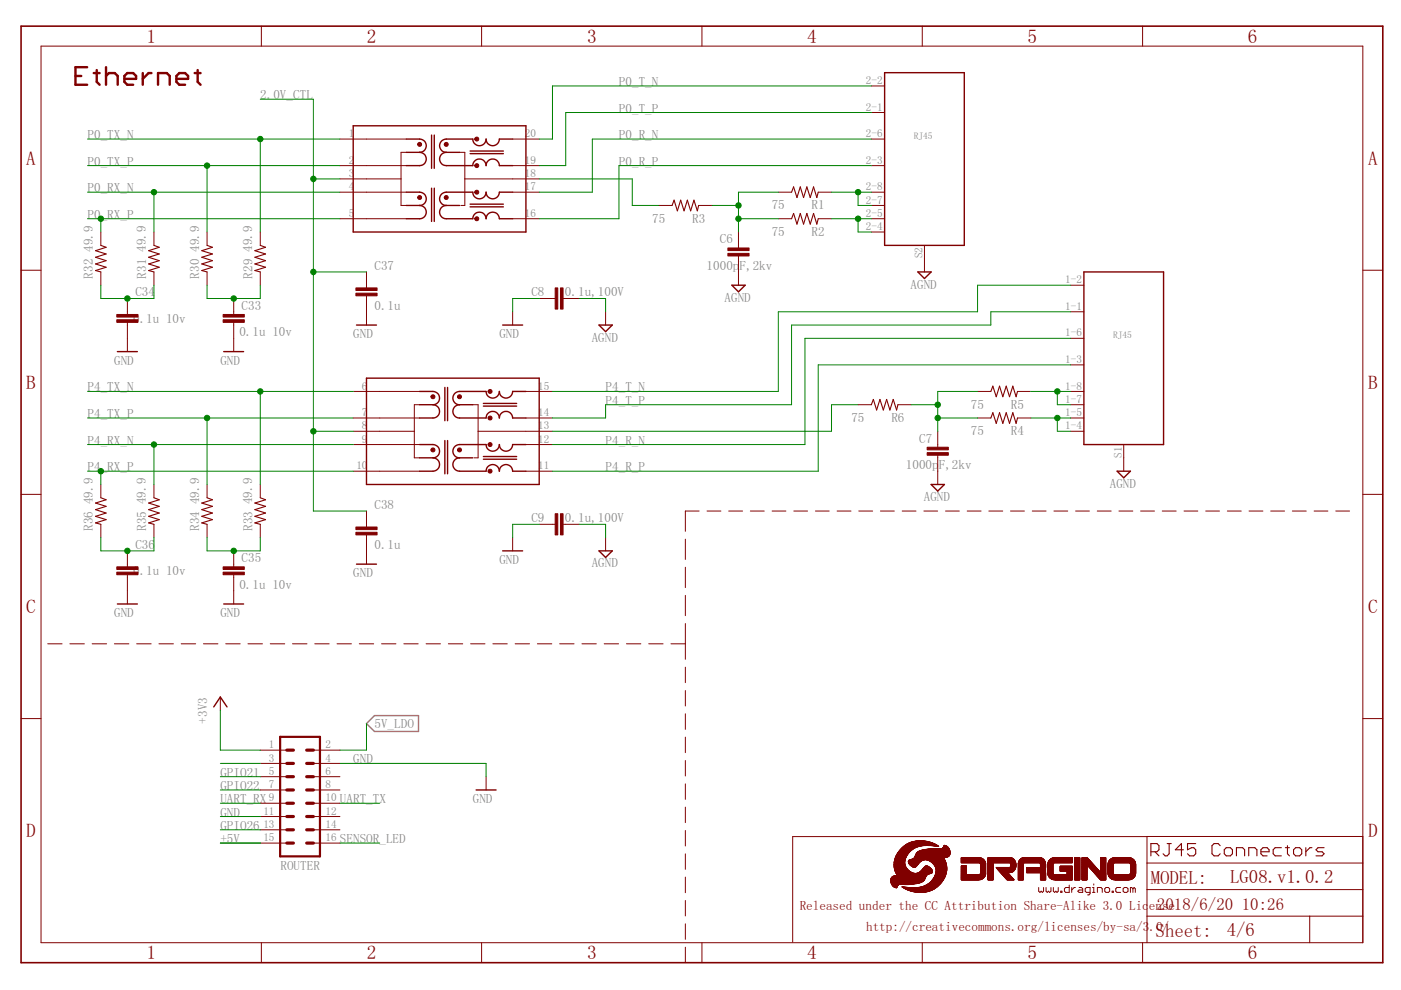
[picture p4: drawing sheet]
<svg xmlns="http://www.w3.org/2000/svg" width="297mm" height="210mm" viewBox="0 0 297 210" stroke-linecap="round" stroke-linejoin="round" font-family="sans-serif">
<defs><g id="words">
<g font-size="4.1" fill="#800000">
<text x="31" y="9.1">1</text>
<text x="77.7" y="9.1">2</text>
<text x="124.5" y="9.1">3</text>
<text x="171.2" y="9.1">4</text>
<text x="217.9" y="9.1">5</text>
<text x="264.6" y="9.1">6</text>
<text x="5.6" y="35">A</text>
<text x="290.1" y="35">A</text>
<text x="5.6" y="82.5">B</text>
<text x="290.1" y="82.5">B</text>
<text x="5.6" y="130">C</text>
<text x="290.1" y="130">C</text>
<text x="5.6" y="177.6">D</text>
<text x="290.1" y="177.6">D</text>
<text x="31" y="203.4">1</text>
<text x="77.7" y="203.4">2</text>
<text x="124.5" y="203.4">3</text>
<text x="171.2" y="203.4">4</text>
<text x="217.9" y="203.4">5</text>
<text x="264.6" y="203.4">6</text>
</g>
<g font-size="4" fill="#800000">
<text x="244" y="187.5">MODEL:</text>
<text x="260.8" y="187.2">LG08.v1.0.2</text>
<text x="245" y="198.6">Sheet:</text>
<text x="260.1" y="198.5">4/6</text>
</g>
<g font-size="3.6" fill="#800000">
<text x="245.3" y="192.8">2018/6/20</text>
<text x="263.3" y="192.8">10:26</text>
</g>
<g font-size="2.8" fill="#808080">
<text x="55.2" y="21">2.0V_CTL</text>
<text x="131.2" y="18.2">P0_T_N</text>
<text x="131.2" y="23.9">P0_T_P</text>
<text x="18.6" y="29.5">P0_TX_N</text>
<text x="131.2" y="29.5">P0_R_N</text>
<text x="18.6" y="35.1">P0_TX_P</text>
<text x="131.2" y="35.1">P0_R_P</text>
<text x="18.6" y="40.8">P0_RX_N</text>
<text x="18.6" y="46.4">P0_RX_P</text>
<text x="138.3" y="47.2">75</text>
<text x="146.7" y="47.2">R3</text>
<text x="163.6" y="44.4">75</text>
<text x="172.1" y="44.4">R1</text>
<text x="19.7" y="53.4" transform="rotate(-90 19.7 53.4)">49.9</text>
<text x="30.9" y="53.4" transform="rotate(-90 30.9 53.4)">49.9</text>
<text x="42.2" y="53.4" transform="rotate(-90 42.2 53.4)">49.9</text>
<text x="53.5" y="53.4" transform="rotate(-90 53.5 53.4)">49.9</text>
<text x="152.6" y="51.6">C6</text>
<text x="163.6" y="50">75</text>
<text x="172.1" y="50">R2</text>
<text x="19.7" y="59.1" transform="rotate(-90 19.7 59.1)">R32</text>
<text x="31" y="59.1" transform="rotate(-90 31 59.1)">R31</text>
<text x="42.2" y="59.1" transform="rotate(-90 42.2 59.1)">R30</text>
<text x="53.5" y="59.1" transform="rotate(-90 53.5 59.1)">R29</text>
<text x="79.4" y="57.2">C37</text>
<text x="149.8" y="57.2">1000p</text>
<text x="156.8" y="57.2">F,2kv</text>
<text x="28.7" y="62.9">C34</text>
<text x="51.2" y="65.7">C33</text>
<text x="79.4" y="65.7">0.1u</text>
<text x="112.7" y="62.9">C8</text>
<text x="119.8" y="62.9">0.1u,100V</text>
<text x="153.6" y="64">AGND</text>
<text x="193" y="61.2">AGND</text>
<text x="28.2" y="68.5">0.1u 10v</text>
<text x="50.8" y="71.3">0.1u 10v</text>
<text x="74.9" y="71.7">GND</text>
<text x="105.9" y="71.7">GND</text>
<text x="24.2" y="77.4">GND</text>
<text x="46.7" y="77.4">GND</text>
<text x="125.4" y="72.4">AGND</text>
<text x="18.6" y="83">P4_TX_N</text>
<text x="128.4" y="83">P4_T_N</text>
<text x="18.6" y="88.6">P4_TX_P</text>
<text x="128.4" y="85.8">P4_T_P</text>
<text x="180.5" y="89.5">75</text>
<text x="189" y="89.4">R6</text>
<text x="205.9" y="86.7">75</text>
<text x="214.3" y="86.6">R5</text>
<text x="18.6" y="94.3">P4_RX_N</text>
<text x="128.4" y="94.3">P4_R_N</text>
<text x="194.9" y="93.8">C7</text>
<text x="205.9" y="92.3">75</text>
<text x="214.3" y="92.3">R4</text>
<text x="18.6" y="99.9">P4_RX_P</text>
<text x="128.4" y="99.9">P4_R_P</text>
<text x="192.1" y="99.5">1000p</text>
<text x="199" y="99.5">F,2kv</text>
<text x="19.7" y="106.9" transform="rotate(-90 19.7 106.9)">49.9</text>
<text x="30.9" y="106.9" transform="rotate(-90 30.9 106.9)">49.9</text>
<text x="42.2" y="106.9" transform="rotate(-90 42.2 106.9)">49.9</text>
<text x="53.5" y="106.9" transform="rotate(-90 53.5 106.9)">49.9</text>
<text x="79.4" y="107.9">C38</text>
<text x="195.9" y="106.2">AGND</text>
<text x="235.3" y="103.4">AGND</text>
<text x="19.7" y="112.6" transform="rotate(-90 19.7 112.6)">R36</text>
<text x="31" y="112.6" transform="rotate(-90 31 112.6)">R35</text>
<text x="42.2" y="112.6" transform="rotate(-90 42.2 112.6)">R34</text>
<text x="53.5" y="112.6" transform="rotate(-90 53.5 112.6)">R33</text>
<text x="112.7" y="110.7">C9</text>
<text x="119.8" y="110.7">0.1u,100V</text>
<text x="28.7" y="116.4">C36</text>
<text x="51.2" y="119.2">C35</text>
<text x="79.4" y="116.4">0.1u</text>
<text x="105.9" y="119.6">GND</text>
<text x="28.2" y="122">0.1u 10v</text>
<text x="50.8" y="124.8">0.1u 10v</text>
<text x="74.9" y="122.4">GND</text>
<text x="125.4" y="120.3">AGND</text>
<text x="24.2" y="130.9">GND</text>
<text x="46.7" y="130.9">GND</text>
<text x="43.9" y="153.4" transform="rotate(-90 43.9 153.4)">+3V3</text>
<text x="79.4" y="154.4">5V_LDO</text>
<text x="74.9" y="161.9">GND</text>
<text x="46.7" y="167.5">GPIO22</text>
<text x="46.7" y="164.7">GPIO21</text>
<text x="46.7" y="173.1">GND</text>
<text x="46.7" y="170.3">UART_RX</text>
<text x="72.1" y="170.3">UART_TX</text>
<text x="100.2" y="170.3">GND</text>
<text x="46.7" y="178.8">+5V</text>
<text x="46.7" y="175.9">GPIO26</text>
<text x="72.1" y="178.8">SENSOR_LED</text>
<text x="59.5" y="184.4">ROUTER</text>
</g>
<g font-size="2.8" fill="#800000">
<text x="169.5" y="192.8">Released under the CC Attribution Share-Alike 3.0 Lic</text>
<text x="183.6" y="197.4">http://creativecommons.org/licenses/by-sa/3</text>
<text x="243.6" y="192.8">ense</text>
<text x="243.7" y="197.4">.0/</text>
</g>
<g font-size="2.4" fill="#808080">
<text x="183.6" y="17.8">2-2</text>
<text x="183.6" y="23.5">2-1</text>
<text x="73.9" y="29.1">1</text>
<text x="111.3" y="29.1">20</text>
<text x="183.6" y="29.1">2-6</text>
<text x="73.9" y="34.7">2</text>
<text x="111.3" y="34.7">19</text>
<text x="183.6" y="34.7">2-3</text>
<text x="73.9" y="37.5">3</text>
<text x="73.9" y="40.4">4</text>
<text x="111.3" y="37.5">18</text>
<text x="111.3" y="40.4">17</text>
<text x="183.6" y="40.4">2-8</text>
<text x="73.9" y="46">5</text>
<text x="111.3" y="46">16</text>
<text x="183.6" y="46">2-5</text>
<text x="183.6" y="43.2">2-7</text>
<text x="183.6" y="48.8">2-4</text>
<text x="195.6" y="54.8" transform="rotate(-90 195.6 54.8)">S2</text>
<text x="225.9" y="65.7">1-1</text>
<text x="225.9" y="60.1">1-2</text>
<text x="225.9" y="71.3">1-6</text>
<text x="225.9" y="77">1-3</text>
<text x="76.7" y="82.6">6</text>
<text x="114.1" y="82.6">15</text>
<text x="225.9" y="82.6">1-8</text>
<text x="76.7" y="88.2">7</text>
<text x="114.1" y="88.2">14</text>
<text x="225.9" y="88.2">1-5</text>
<text x="225.9" y="85.4">1-7</text>
<text x="76.7" y="91.1">8</text>
<text x="76.7" y="93.9">9</text>
<text x="114.1" y="91.1">13</text>
<text x="114.1" y="93.9">12</text>
<text x="225.9" y="91.1">1-4</text>
<text x="75.6" y="99.5">10</text>
<text x="114.1" y="99.5">11</text>
<text x="237.9" y="97" transform="rotate(-90 237.9 97)">S1</text>
<text x="57" y="158.6">1</text>
<text x="57" y="161.5">3</text>
<text x="69" y="158.6">2</text>
<text x="69" y="161.5">4</text>
<text x="57" y="164.3">5</text>
<text x="57" y="167.1">7</text>
<text x="69" y="164.3">6</text>
<text x="69" y="167.1">8</text>
<text x="55.8" y="172.7">11</text>
<text x="57" y="169.9">9</text>
<text x="69" y="169.9">10</text>
<text x="69" y="172.7">12</text>
<text x="55.8" y="175.5">13</text>
<text x="55.8" y="178.4">15</text>
<text x="69" y="175.5">14</text>
<text x="69" y="178.4">16</text>
</g>
<g font-size="2" fill="#808080">
<text x="193.8" y="29.5">RJ45</text>
<text x="236" y="71.7">RJ45</text>
</g>
</g></defs>
<path d="M77.7 153.4l1.7-1.7h9.3v3.4h-9.3z" fill="none" stroke="#808080" stroke-width=".3"/>
<g fill="none" stroke="#800000" stroke-width=".21">
<path d="M8.7 9.8h280.2v190.1h-280.2zM55.4 5.5v4.3M102.1 5.5v4.3M148.8 5.5v4.3M184.7 18.2h2.9M195.5 5.5v4.3M242.3 5.5v4.3M72.1 37.9h12.9M72.1 29.5h14M72.1 35.1h14M86.1 32.3h-1.1v11.3h1.1M97.4 32.3h1.2v11.3h-.9"/>
<path d="M98.6 37.9h15.7M108.7 29.5h5.6M108.7 35.1h5.6M184.7 29.5h2.9M184.7 35.1h2.9M184.7 23.9h2.9M4.5 57.3h4.2M21.4 49.2v2.8M21.4 57.7v2.8M32.6 49.2v2.8M32.6 57.7v2.8M43.9 49.2v2.8"/>
<path d="M43.9 57.7v2.8M55.2 49.2v2.8M55.2 57.7v2.8M72.1 40.7h14M72.1 46.4h14M77.7 57.7v3.3M108.7 40.7h5.6M108.7 46.4h5.6M139.7 43.6h2.8M148.1 43.6h2.8M156.6 49.2v3.4M156.6 54.3v6.2"/>
<path d="M165 40.7h2.8M165 46.4h2.8M173.5 40.7h2.8M173.5 46.4h2.8M184.7 43.6h2.9M184.7 40.7h2.9M184.7 46.4h2.9M184.7 49.2h2.9M196 52v5.7M288.9 57.3h4.3M27 63.3v3.4M27 68.3v6.2"/>
<path d="M49.6 63.3v3.4M49.6 68.3v6.2M77.7 62.7v6.2M108.7 66.1v2.8M114.3 63.3h3.4M119.4 63.3h3.4M128.4 66.1v2.8M227 66.1h2.8M227 60.5h2.8M227 77.4h2.8M227 71.7h2.8M74.9 91.4h12.9"/>
<path d="M74.9 83h14.1M74.9 88.6h14.1M74.9 94.3h14.1M74.9 99.9h14.1M89 85.8h-1.2v11.3h1.2M100.2 85.8h1.2v11.3h-.9M101.4 91.4h15.7M111.5 83h5.6M111.5 88.6h5.6M111.5 94.3h5.6M111.5 99.9h5.6M181.9 85.8h2.8"/>
<path d="M190.4 85.8h2.8M198.8 91.4v3.4M198.8 96.5v6.2M207.3 83h2.8M207.3 88.6h2.8M215.7 83h2.8M215.7 88.6h2.8M227 85.8h2.8M227 91.4h2.8M227 83h2.8M227 88.6h2.8M238.3 94.3v5.6"/>
<path d="M4.5 104.8h4.2M21.4 102.7v2.8M21.4 111.2v2.8M27 116.8v3.4M32.6 102.7v2.8M32.6 111.2v2.8M43.9 102.7v2.8M43.9 111.2v2.8M49.6 116.8v3.4M55.2 102.7v2.8M55.2 111.2v2.8M77.7 108.4v3.3"/>
<path d="M77.7 113.4v6.2M108.7 114v2.8M114.3 111.2h3.4M119.4 111.2h3.4M128.4 114v2.8M145.3 114.3v4.3M148.2 108.4h-2.9v4.2M149.9 108.4h2.9M154.5 108.4h2.9M159.1 108.4h2.9M163.7 108.4h2.9M168.3 108.4h2.9"/>
<path d="M172.9 108.4h2.9M177.5 108.4h2.9M182.1 108.4h2.9M186.7 108.4h2.9M191.3 108.4h2.9M195.9 108.4h2.9M200.5 108.4h2.9M205.1 108.4h2.9M209.7 108.4h2.9M214.2 108.4h3M218.9 108.4h2.9M223.5 108.4h2.9"/>
<path d="M228 108.4h3M232.6 108.4h3M237.2 108.4h3M241.8 108.4h3M246.4 108.4h3M251 108.4h3M255.6 108.4h3M260.2 108.4h3M264.8 108.4h3M269.4 108.4h3M274 108.4h2.9M278.6 108.4h2.9"/>
<path d="M283.2 108.4h2.9M288.9 104.8h4.3M10.1 136.5h3.1M14.8 136.5h3.1M19.5 136.5h3.1M24.3 136.5h3M27 121.9v6.2M29 136.5h3M33.7 136.5h3.1M38.4 136.5h3.1M43.1 136.5h3.1M47.9 136.5h3"/>
<path d="M49.6 121.9v6.2M52.6 136.5h3M57.3 136.5h3.1M62 136.5h3.1M66.7 136.5h3.1M71.5 136.5h3M76.2 136.5h3M80.9 136.5h3M85.6 136.5h3.1M90.3 136.5h3.1M95.1 136.5h3M99.8 136.5h3"/>
<path d="M104.5 136.5h3M109.2 136.5h3.1M113.9 136.5h3.1M118.7 136.5h3M123.4 136.5h3M128.1 136.5h3M132.8 136.5h3.1M137.5 136.5h3.1M142.3 136.5h3M145.3 120.3v4.3M145.3 126.2v4.3M145.3 132.2v7.6"/>
<path d="M4.5 152.4h4.2M46.7 147.8v2.8M55.2 159h5.6M66.4 159h5.7M145.3 141.5v3.2M145.3 146.4v3.3M145.3 151.3v3.3M145.3 156.3v3.3M288.9 152.4h4.3M55.2 161.9h5.6M55.2 164.7h5.6M55.2 167.5h5.6"/>
<path d="M55.2 170.3h5.6M55.2 173.1h5.6M55.2 175.9h5.6M55.2 178.8h5.6M66.4 161.9h5.7M66.4 164.7h5.7M66.4 167.5h5.7M66.4 170.3h5.7M66.4 173.1h5.7M66.4 175.9h5.7M66.4 178.8h5.7M103.1 164.7v2.8"/>
<path d="M145.3 161.2v3.3M145.3 166.2v3.3M145.3 171.1v3.3M145.3 176.1v3.3M243.2 177.4v22.5M288.9 177.4h-120.8v22.3M55.4 199.9v4.2M102.1 199.9v4.2M145.3 181v3.3M145.3 186v3.3M145.3 190.9v3.3M145.3 195.9v3.3"/>
<path d="M148.8 199.9v4.2M195.5 199.9v4.2M220.2 188.2v.8l.3 .2 .2-.2 .3 .2 .3-.2v-.8M221.8 188.2v.8l.2 .2 .3-.2 .2 .2 .3-.2v-.8M223.3 188.2v.8l.3 .2 .3-.2 .2 .2 .3-.2v-.8M224.9 189h.2v.2h-.2zM226.7 187.7v1.5h-.8l-.2-.2v-.6l.2-.2h.8M227.2 188.2v1M228 188.2h-.2l-.6 .5M228.8 188.2h.5l.3 .2v.8h-.8l-.3-.2 .3-.3h.8M231.1 189.2h-.8l-.2-.2v-.6l.2-.2h.8v1.3l-.2 .2h-.3M231.6 189.2h.6"/>
<path d="M231.6 188.2h.3v1M231.9 187.4v.3M232.7 189.2v-1h.7l.3 .2v.8M234.5 188.2h.5l.3 .2v.6l-.3 .2h-.5l-.3-.2v-.6zM235.8 189h.3v.2h-.3zM237.6 188.2h-.8l-.2 .2v.6l.2 .2h.8M238.4 188.2h.5l.3 .2v.6l-.3 .2h-.5l-.3-.2v-.6zM240.2 188.4l-.3-.2h-.2v1M240.2 188.4v.8M240.2 188.4l.3-.2 .2 .2v.8M242.3 199.9v4.2M243.2 194.2h45.7"/>
<path d="M243.2 188.6h45.7M243.2 183h45.7M277.7 194.2v5.7M145.3 200.8v3.3"/>
</g>
<g fill="none" stroke="#800000" stroke-width=".51">
<path d="M16 16.1h1.2M18.5 14.2h-2.5v3.8h2.5M19.9 15.5h1.2M20.5 14.9v2.5l.6 .6M22.5 16.1l.6-.6h1.2l.7 .6v1.9M22.5 14.2v3.8M26.4 16.7h2.5v-.6l-.7-.6h-1.2l-.6 .6v1.3l.6 .6h1.2M30.3 15.5v2.5M32.1 15.5h-.6l-1.2 1.2M33.5 18v-2.5h1.9l.6 .6v1.9M37.4 16.7h2.5v-.6l-.7-.6h-1.2l-.6 .6v1.3l.6 .6h1.2M41.3 15.5h1.2"/>
<path d="M41.9 14.9v2.5l.6 .6"/>
</g>
<g fill="none" stroke="#800000" stroke-width=".23">
<path d="M21.4 52l1.1 .4-2.2 .7 2.2 .7-2.2 .7 2.2 .8-2.2 .7 2.2 .7-2.2 .7 1.1 .3M32.6 52l1.2 .4-2.3 .7 2.3 .7-2.3 .7 2.3 .8-2.3 .7 2.3 .7-2.3 .7 1.1 .3M43.9 52l1.1 .4-2.2 .7 2.2 .7-2.2 .7 2.2 .8-2.2 .7 2.2 .7-2.2 .7 1.1 .3M55.2 52l1.1 .4-2.3 .7 2.3 .7-2.3 .7 2.3 .8-2.3 .7 2.3 .7-2.3 .7 1.2 .3M142.5 43.6l.4-1.2 .7 2.3 .7-2.3 .7 2.3 .7-2.3 .7 2.3 .7-2.3 .7 2.3 .3-1.1M167.8 46.4l.5-1.1 .7 2.2 .7-2.2 .7 2.2 .7-2.2 .7 2.2 .7-2.2 .7 2.2 .3-1.1M167.8 40.7l.5-1.1 .7 2.3 .7-2.3 .7 2.3 .7-2.3 .7 2.3 .7-2.3 .7 2.3 .3-1.2M184.7 85.8l.5-1.1 .7 2.2 .7-2.2 .7 2.2 .7-2.2 .7 2.2 .7-2.2 .7 2.2 .3-1.1M210.1 88.6l.4-1.1 .7 2.3 .7-2.3 .7 2.3 .7-2.3 .7 2.3 .7-2.3 .7 2.3 .3-1.2M210.1 83l.4-1.1 .7 2.2 .7-2.2 .7 2.2 .7-2.2 .7 2.2 .7-2.2 .7 2.2 .3-1.1M21.4 105.5l1.1 .5-2.2 .7 2.2 .7-2.2 .7 2.2 .7-2.2 .7 2.2 .7-2.2 .7 1.1 .3M32.6 105.5l1.2 .5-2.3 .7 2.3 .7-2.3 .7 2.3 .7-2.3 .7 2.3 .7-2.3 .7 1.1 .3"/>
<path d="M43.9 105.5l1.1 .5-2.2 .7 2.2 .7-2.2 .7 2.2 .7-2.2 .7 2.2 .7-2.2 .7 1.1 .3M55.2 105.5l1.1 .5-2.3 .7 2.3 .7-2.3 .7 2.3 .7-2.3 .7 2.3 .7-2.3 .7 1.2 .3M247.5 178.9h.8M247.9 178.9v2.1l-.4 .5h-.5l-.4-.5M253.5 178.9h-1.7v1.3l.8-.5h.5l.4 .5v.8l-.4 .5h-.9l-.4-.5M258.7 179.3l-.4-.4h-.9l-.4 .4v1.7l.4 .5h.9l.4-.5M260 179.7h.9l.4 .5v.8l-.4 .5h-.9l-.4-.5v-.8zM271.7 179.7h-1.3l-.5 .5v.8l.5 .5h1.3M272.5 179.7h.9M273 179.3v1.7l.4 .5M276.9 179.7v1.8M278.2 179.7h-.5l-.8 .9"/>
<path d="M280.7 179.7h-1.3l-.4 .5 .4 .4h.9l.4 .4-.4 .5h-1.3M244 180.6h1.3l.4-.4v-.9l-.4-.4h-1.3v2.6M244.9 180.6l.8 .9M250.9 180.2h-1.7l1.3-1.3v2.6M262.1 181.5v-1.8h1.4l.4 .5v1.3M264.8 181.5v-1.8h1.2l.5 .5v1.3M267.3 180.6h1.8v-.4l-.5-.5h-.8l-.5 .5v.8l.5 .5h.8M274.3 180.2l.4-.5h.8l.5 .5v.8l-.5 .5h-.8l-.4-.5z"/>
</g>
<path d="M4.5 5.5h288.7v198.6h-288.7z" fill="none" stroke="#800000" stroke-width=".34"/>
<g fill="#800000" stroke="#800000" stroke-width=".21">
<path d="M194.7 189.2h.9z"/>
<path d="M194.4 189.1l1.5 .1z"/>
<path d="M194.1 189.1l2 .1z"/>
<path d="M194 189.1h2.3z"/>
<path d="M193.8 189.1h2.7z"/>
<path d="M193.7 189l2.9 .1z"/>
<path d="M193.5 189l3.2 .1z"/>
<path d="M193.4 189h3.4z"/>
<path d="M193.3 189h3.6z"/>
<path d="M193.2 188.9l3.8 .1z"/>
<path d="M193.1 188.9h4z"/>
<path d="M193 188.9h4.2z"/>
<path d="M192.9 188.8l4.4 .1z"/>
<path d="M192.8 188.8h4.5z"/>
<path d="M192.8 188.8h4.6z"/>
<path d="M192.7 188.8h4.8z"/>
<path d="M192.6 188.7l4.9 .1z"/>
<path d="M192.5 188.7h5.1z"/>
<path d="M192.4 188.7h5.3z"/>
<path d="M192.4 188.6l5.3 .1z"/>
<path d="M192.3 188.6l5.5 .1z"/>
<path d="M192.3 188.6h5.5z"/>
<path d="M192.2 188.6h5.7z"/>
<path d="M192.2 188.5l5.8 .1z"/>
<path d="M192.1 188.5l5.9 .1z"/>
<path d="M192 188.5h6z"/>
<path d="M192 188.4l6.1 .1z"/>
<path d="M191.9 188.4l6.2 .1z"/>
<path d="M191.9 188.4h6.3z"/>
<path d="M191.8 188.4h6.4z"/>
<path d="M191.7 188.3l6.6 .1z"/>
<path d="M191.7 188.3h6.6z"/>
<path d="M191.7 188.3h6.7z"/>
<path d="M191.6 188.3h6.8z"/>
<path d="M191.6 188.2l6.8 .1z"/>
<path d="M189.9 188.2h.2z"/>
<path d="M191.5 188.2h1.8z"/>
<path d="M194.2 188.2h4.3z"/>
<path d="M189.8 188.2h.3z"/>
<path d="M191.5 188.2h1.3z"/>
<path d="M194.5 188.2h4z"/>
<path d="M189.8 188.1l.3 .1z"/>
<path d="M191.4 188.1l1 .1z"/>
<path d="M194.8 188.1l3.7 .1z"/>
<path d="M189.7 188.1l.5 .1z"/>
<path d="M191.4 188.1l.8 .1z"/>
<path d="M195 188.1l3.6 .1z"/>
<path d="M189.6 188.1h.6z"/>
<path d="M191.3 188.1h.6z"/>
<path d="M195.1 188.1h3.5z"/>
<path d="M189.6 188l.6 .1z"/>
<path d="M191.3 188l.4 .1z"/>
<path d="M195.2 188l3.4 .1z"/>
<path d="M189.5 188l.7 .1z"/>
<path d="M191.3 188l.2 .1z"/>
<path d="M195.3 188l3.4 .1z"/>
<path d="M189.5 188h.7z"/>
<path d="M191.2 188h.1z"/>
<path d="M195.5 188h3.2z"/>
<path d="M195.6 188h3.2z"/>
<path d="M189.4 187.9l.8 .1z"/>
<path d="M195.7 187.9l3.1 .1z"/>
<path d="M189.4 187.9l.9 .1z"/>
<path d="M189.4 187.9h.8z"/>
<path d="M195.8 187.9h3z"/>
<path d="M189.3 187.9h1z"/>
<path d="M195.9 187.9h3z"/>
<path d="M189.3 187.8l1 .1z"/>
<path d="M196 187.8l2.9 .1z"/>
<path d="M189.3 187.8h1z"/>
<path d="M196 187.8h2.9z"/>
<path d="M196.1 187.8h2.8z"/>
<path d="M189.3 187.7l1.1 .1z"/>
<path d="M196.2 187.7l2.8 .1z"/>
<path d="M189.2 187.7h1.2z"/>
<path d="M196.2 187.7h2.8z"/>
<path d="M196.3 187.7h2.7z"/>
<path d="M196.3 187.7h2.8z"/>
<path d="M189.1 187.6l1.4 .1z"/>
<path d="M196.4 187.6l2.7 .1z"/>
<path d="M189.1 187.6h1.4z"/>
<path d="M196.4 187.6h2.7z"/>
<path d="M196.5 187.6h2.7z"/>
<path d="M189.1 187.5l1.5 .1z"/>
<path d="M196.6 187.5l2.6 .1z"/>
<path d="M191.7 187.5l.9 .1z"/>
<path d="M189.1 187.5h1.6z"/>
<path d="M191.3 187.5h1.7z"/>
<path d="M196.7 187.5h2.5z"/>
<path d="M189 187.5h1.8z"/>
<path d="M190.9 187.5h2.4z"/>
<path d="M196.7 187.5h2.6z"/>
<path d="M189 187.4l4.5 .1z"/>
<path d="M196.7 187.4l2.6 .1z"/>
<path d="M189 187.4l4.7 .1z"/>
<path d="M189 187.4h4.9z"/>
<path d="M196.8 187.4h2.5z"/>
<path d="M189 187.3l5.1 .1z"/>
<path d="M196.8 187.3l2.6 .1z"/>
<path d="M189 187.3l5.3 .1z"/>
<path d="M196.9 187.3l2.5 .1z"/>
<path d="M189 187.3h5.4z"/>
<path d="M196.9 187.3h2.5z"/>
<path d="M189 187.3h5.6z"/>
<path d="M197 187.3h2.5z"/>
<path d="M189 187.2l5.7 .1z"/>
<path d="M197 187.2l2.5 .1z"/>
<path d="M189 187.2l5.8 .1z"/>
<path d="M188.9 187.2h6z"/>
<path d="M197.1 187.2h2.4z"/>
<path d="M188.9 187.2h6.1z"/>
<path d="M197.1 187.2h2.5z"/>
<path d="M188.9 187.1l6.2 .1z"/>
<path d="M197.1 187.1l2.4 .1z"/>
<path d="M188.9 187.1h6.3z"/>
<path d="M197.2 187.1h2.4z"/>
<path d="M188.9 187.1h6.4z"/>
<path d="M188.9 187l6.4 .1z"/>
<path d="M197.2 187l2.4 .1z"/>
<path d="M188.9 187h6.5z"/>
<path d="M197.3 187h2.4z"/>
<path d="M188.9 187h6.6z"/>
<path d="M188.9 186.9l6.7 .1z"/>
<path d="M197.4 186.9l2.3 .1z"/>
<path d="M188.9 186.9h6.7z"/>
<path d="M197.4 186.9h2.3z"/>
<path d="M188.9 186.9h6.8z"/>
<path d="M188.9 186.8l6.8 .1z"/>
<path d="M197.4 186.8l2.4 .1z"/>
<path d="M188.8 186.8l6.9 .1z"/>
<path d="M197.5 186.8l2.3 .1z"/>
<path d="M188.8 186.8h7z"/>
<path d="M197.5 186.8h2.3z"/>
<path d="M188.8 186.7l7 .1z"/>
<path d="M197.5 186.7l2.4 .1z"/>
<path d="M188.8 186.7l7.1 .1z"/>
<path d="M188.8 186.7h7.1z"/>
<path d="M197.6 186.7h2.3z"/>
<path d="M188.8 186.6l7.1 .1z"/>
<path d="M197.6 186.6l2.3 .1z"/>
<path d="M188.8 186.6l7.2 .1z"/>
<path d="M197.6 186.6l2.4 .1z"/>
<path d="M188.8 186.6h7.2z"/>
<path d="M197.7 186.6h2.2z"/>
<path d="M197.7 186.6h2.3z"/>
<path d="M188.8 186.5l7.2 .1z"/>
<path d="M197.7 186.5l2.3 .1z"/>
<path d="M203.8 186.5l3.7 .1z"/>
<path d="M209.5 186.5l1.1 .1z"/>
<path d="M213.5 186.5l1.5 .1z"/>
<path d="M215.9 186.5l1.1 .1z"/>
<path d="M220.6 186.5l1.1 .1z"/>
<path d="M223.6 186.5l3.8 .1z"/>
<path d="M227.8 186.5l1.1 .1z"/>
<path d="M229.4 186.5l1.1 .1z"/>
<path d="M233.3 186.5l1.2 .1z"/>
<path d="M236.4 186.5l2.9 .1z"/>
<path d="M188.9 186.5h7.1z"/>
<path d="M197.7 186.5h2.3z"/>
<path d="M203.8 186.5h4z"/>
<path d="M209.5 186.5h1.1z"/>
<path d="M213.5 186.5h1.5z"/>
<path d="M215.9 186.5h1.1z"/>
<path d="M220.6 186.5h1.1z"/>
<path d="M223.4 186.5h4z"/>
<path d="M227.8 186.5h1.1z"/>
<path d="M229.4 186.5h1.1z"/>
<path d="M233.3 186.5h1.1z"/>
<path d="M236.1 186.5h3.5z"/>
<path d="M203.8 186.5h4.1z"/>
<path d="M223.2 186.5h4.2z"/>
<path d="M236 186.5h3.7z"/>
<path d="M197.8 186.5h2.2z"/>
<path d="M203.8 186.5h4.2z"/>
<path d="M213.4 186.5h1.6z"/>
<path d="M235.9 186.5h3.9z"/>
<path d="M188.9 186.4l7.1 .1z"/>
<path d="M197.8 186.4l2.3 .1z"/>
<path d="M203.8 186.4l4.3 .1z"/>
<path d="M209.5 186.4l1.1 .1z"/>
<path d="M213.4 186.4l1.5 .1z"/>
<path d="M215.9 186.4l1.1 .1z"/>
<path d="M220.6 186.4l1.1 .1z"/>
<path d="M223.1 186.4l4.3 .1z"/>
<path d="M227.8 186.4l1.1 .1z"/>
<path d="M229.4 186.4l1.1 .1z"/>
<path d="M233.2 186.4l1.3 .1z"/>
<path d="M235.8 186.4l4.1 .1z"/>
<path d="M188.9 186.4h7.2z"/>
<path d="M197.8 186.4h2.3z"/>
<path d="M203.8 186.4h4.3z"/>
<path d="M209.5 186.4h1.1z"/>
<path d="M213.4 186.4h1.5z"/>
<path d="M215.9 186.4h1.1z"/>
<path d="M220.6 186.4h1.1z"/>
<path d="M223 186.4h4.4z"/>
<path d="M227.8 186.4h1.1z"/>
<path d="M229.4 186.4h1.1z"/>
<path d="M233.2 186.4h1.2z"/>
<path d="M235.8 186.4h4.1z"/>
<path d="M203.8 186.4h4.4z"/>
<path d="M222.9 186.4h4.5z"/>
<path d="M235.7 186.4h4.3z"/>
<path d="M188.9 186.3l7.2 .1z"/>
<path d="M197.8 186.3l2.3 .1z"/>
<path d="M203.8 186.3l4.5 .1z"/>
<path d="M209.5 186.3l1.1 .1z"/>
<path d="M213.3 186.3l1.5 .1z"/>
<path d="M215.9 186.3l1.1 .1z"/>
<path d="M220.6 186.3l1.1 .1z"/>
<path d="M222.9 186.3l4.5 .1z"/>
<path d="M227.8 186.3l1.1 .1z"/>
<path d="M229.4 186.3l1.1 .1z"/>
<path d="M233.2 186.3l1.3 .1z"/>
<path d="M235.7 186.3l4.3 .1z"/>
<path d="M197.9 186.3l2.2 .1z"/>
<path d="M233.1 186.3l1.3 .1z"/>
<path d="M235.6 186.3l4.5 .1z"/>
<path d="M188.9 186.3h7.2z"/>
<path d="M197.9 186.3h2.2z"/>
<path d="M203.8 186.3h4.5z"/>
<path d="M209.5 186.3h1.1z"/>
<path d="M213.3 186.3h1.5z"/>
<path d="M215.9 186.3h1.1z"/>
<path d="M220.6 186.3h1.1z"/>
<path d="M222.8 186.3h4.6z"/>
<path d="M227.8 186.3h1.1z"/>
<path d="M229.4 186.3h1.1z"/>
<path d="M233.1 186.3h1.3z"/>
<path d="M235.6 186.3h4.5z"/>
<path d="M188.9 186.2l7.2 .1z"/>
<path d="M197.9 186.2l2.2 .1z"/>
<path d="M203.8 186.2l4.6 .1z"/>
<path d="M209.5 186.2l1.1 .1z"/>
<path d="M213.3 186.2l1.5 .1z"/>
<path d="M215.9 186.2l1.1 .1z"/>
<path d="M220.6 186.2l1.1 .1z"/>
<path d="M222.8 186.2l4.6 .1z"/>
<path d="M227.8 186.2l1.1 .1z"/>
<path d="M229.4 186.2l1.1 .1z"/>
<path d="M233.1 186.2l1.4 .1z"/>
<path d="M235.5 186.2l4.7 .1z"/>
<path d="M197.9 186.2l2.3 .1z"/>
<path d="M213.3 186.2l1.4 .1z"/>
<path d="M222.7 186.2l4.7 .1z"/>
<path d="M188.9 186.2h7.2z"/>
<path d="M198 186.2h2.2z"/>
<path d="M203.8 186.2h4.6z"/>
<path d="M209.5 186.2h1.1z"/>
<path d="M213.2 186.2h1.5z"/>
<path d="M215.9 186.2h1.1z"/>
<path d="M220.6 186.2h1.1z"/>
<path d="M222.7 186.2h4.7z"/>
<path d="M227.8 186.2h1.1z"/>
<path d="M229.4 186.2h1.1z"/>
<path d="M233 186.2h1.4z"/>
<path d="M235.5 186.2h4.7z"/>
<path d="M189 186.2h7.2z"/>
<path d="M203.8 186.2h4.7z"/>
<path d="M235.4 186.2h4.9z"/>
<path d="M189 186.1l7.2 .1z"/>
<path d="M198 186.1l2.2 .1z"/>
<path d="M203.8 186.1l4.7 .1z"/>
<path d="M209.5 186.1l1.1 .1z"/>
<path d="M213.1 186.1l1.6 .1z"/>
<path d="M215.9 186.1l1.1 .1z"/>
<path d="M220.6 186.1l1.1 .1z"/>
<path d="M222.6 186.1l4.8 .1z"/>
<path d="M227.8 186.1l1.1 .1z"/>
<path d="M229.4 186.1l1.1 .1z"/>
<path d="M233 186.1l1.5 .1z"/>
<path d="M235.4 186.1l4.9 .1z"/>
<path d="M203.8 186.1l4.8 .1z"/>
<path d="M233 186.1l1.4 .1z"/>
<path d="M189 186.1h7.2z"/>
<path d="M198 186.1h2.3z"/>
<path d="M203.8 186.1h4.8z"/>
<path d="M209.5 186.1h1.1z"/>
<path d="M213.1 186.1h1.5z"/>
<path d="M215.9 186.1h1.1z"/>
<path d="M220.6 186.1h1.1z"/>
<path d="M222.6 186.1h4.8z"/>
<path d="M227.8 186.1h1.1z"/>
<path d="M229.4 186.1h1.1z"/>
<path d="M232.9 186.1h1.5z"/>
<path d="M235.3 186.1h5.1z"/>
<path d="M222.5 186.1h4.9z"/>
<path d="M232.9 186.1h1.6z"/>
<path d="M189 186l7.2 .1z"/>
<path d="M198 186l2.3 .1z"/>
<path d="M203.8 186l4.8 .1z"/>
<path d="M209.5 186l1.1 .1z"/>
<path d="M213.1 186l1.5 .1z"/>
<path d="M215.9 186l1.1 .1z"/>
<path d="M220.6 186l1.1 .1z"/>
<path d="M222.5 186l4.9 .1z"/>
<path d="M227.8 186l1.1 .1z"/>
<path d="M229.4 186l1.1 .1z"/>
<path d="M232.9 186l1.5 .1z"/>
<path d="M235.3 186l5.1 .1z"/>
<path d="M189.1 186h7.1z"/>
<path d="M198.1 186h2.2z"/>
<path d="M203.8 186h4.9z"/>
<path d="M209.5 186h1.1z"/>
<path d="M213 186h1.5z"/>
<path d="M215.9 186h1.1z"/>
<path d="M220.6 186h1.1z"/>
<path d="M222.5 186h4.9z"/>
<path d="M227.8 186h1.1z"/>
<path d="M229.4 186h1.1z"/>
<path d="M232.8 186h1.6z"/>
<path d="M235.2 186h5.3z"/>
<path d="M222.4 186h5z"/>
<path d="M189.1 185.9l7.2 .1z"/>
<path d="M198.1 185.9l2.2 .1z"/>
<path d="M203.8 185.9l4.9 .1z"/>
<path d="M209.5 185.9l1.1 .1z"/>
<path d="M213 185.9l1.5 .1z"/>
<path d="M215.9 185.9l1.1 .1z"/>
<path d="M220.6 185.9l1.1 .1z"/>
<path d="M222.4 185.9l5 .1z"/>
<path d="M227.8 185.9l1.1 .1z"/>
<path d="M229.4 185.9l1.1 .1z"/>
<path d="M232.8 185.9l1.7 .1z"/>
<path d="M235.2 185.9l5.3 .1z"/>
<path d="M189.1 185.9h7.2z"/>
<path d="M198.1 185.9h2.2z"/>
<path d="M203.8 185.9h4.9z"/>
<path d="M209.5 185.9h1.1z"/>
<path d="M213 185.9h1.5z"/>
<path d="M215.9 185.9h1.1z"/>
<path d="M220.6 185.9h1.1z"/>
<path d="M222.4 185.9h5z"/>
<path d="M227.8 185.9h1.1z"/>
<path d="M229.4 185.9h1.1z"/>
<path d="M232.8 185.9h1.6z"/>
<path d="M235.2 185.9h5.3z"/>
<path d="M189.2 185.9h7.1z"/>
<path d="M203.8 185.9h5z"/>
<path d="M212.9 185.9h1.6z"/>
<path d="M232.7 185.9h1.7z"/>
<path d="M212.9 185.9h1.5z"/>
<path d="M232.7 185.9h1.8z"/>
<path d="M235.1 185.9h5.5z"/>
<path d="M189.3 185.8l7 .1z"/>
<path d="M198.1 185.8l2.3 .1z"/>
<path d="M203.8 185.8l5 .1z"/>
<path d="M209.5 185.8l1.1 .1z"/>
<path d="M212.9 185.8l1.5 .1z"/>
<path d="M215.9 185.8l1.1 .1z"/>
<path d="M220.6 185.8l1.1 .1z"/>
<path d="M222.4 185.8l5 .1z"/>
<path d="M227.8 185.8l1.1 .1z"/>
<path d="M229.4 185.8l1.1 .1z"/>
<path d="M232.7 185.8l1.7 .1z"/>
<path d="M235.1 185.8l5.5 .1z"/>
<path d="M189.3 185.8h7z"/>
<path d="M198.2 185.8h2.2z"/>
<path d="M203.8 185.8h5z"/>
<path d="M209.5 185.8h1.1z"/>
<path d="M212.9 185.8h1.5z"/>
<path d="M215.9 185.8h1.1z"/>
<path d="M220.6 185.8h1.1z"/>
<path d="M222.4 185.8h5z"/>
<path d="M227.8 185.8h1.1z"/>
<path d="M229.4 185.8h1.1z"/>
<path d="M232.7 185.8h1.7z"/>
<path d="M235.1 185.8h5.5z"/>
<path d="M189.4 185.8h6.9z"/>
<path d="M212.9 185.8h1.4z"/>
<path d="M232.6 185.8h1.9z"/>
<path d="M189.4 185.7l6.9 .1z"/>
<path d="M198.2 185.7l2.2 .1z"/>
<path d="M203.8 185.7l5.1 .1z"/>
<path d="M209.5 185.7l1.1 .1z"/>
<path d="M212.8 185.7l1.5 .1z"/>
<path d="M215.9 185.7l1.1 .1z"/>
<path d="M220.6 185.7l1.1 .1z"/>
<path d="M222.3 185.7l5.1 .1z"/>
<path d="M227.8 185.7l1.1 .1z"/>
<path d="M229.4 185.7l1.1 .1z"/>
<path d="M232.6 185.7l1.8 .1z"/>
<path d="M235.1 185.7l5.5 .1z"/>
<path d="M189.5 185.7l6.9 .1z"/>
<path d="M189.6 185.7h6.8z"/>
<path d="M198.2 185.7h2.2z"/>
<path d="M203.8 185.7h5.1z"/>
<path d="M209.5 185.7h1.1z"/>
<path d="M212.8 185.7h1.4z"/>
<path d="M215.9 185.7h1.1z"/>
<path d="M220.6 185.7h1.1z"/>
<path d="M222.3 185.7h5.1z"/>
<path d="M227.8 185.7h1.1z"/>
<path d="M229.4 185.7h1.1z"/>
<path d="M232.6 185.7h1.8z"/>
<path d="M235.1 185.7h5.5z"/>
<path d="M190.3 185.7h6.1z"/>
<path d="M212.7 185.7h1.5z"/>
<path d="M232.6 185.7h1.9z"/>
<path d="M190.3 185.6l6.1 .1z"/>
<path d="M198.2 185.6l2.3 .1z"/>
<path d="M203.8 185.6l5.1 .1z"/>
<path d="M209.5 185.6l1.1 .1z"/>
<path d="M212.7 185.6l1.5 .1z"/>
<path d="M215.9 185.6l1.1 .1z"/>
<path d="M220.6 185.6l1.1 .1z"/>
<path d="M222.3 185.6l5.1 .1z"/>
<path d="M227.8 185.6l1.1 .1z"/>
<path d="M229.4 185.6l1.1 .1z"/>
<path d="M232.5 185.6l1.9 .1z"/>
<path d="M235 185.6l5.7 .1z"/>
<path d="M198.2 185.6l2.2 .1z"/>
<path d="M190.3 185.6h6.1z"/>
<path d="M198.2 185.6h2.2z"/>
<path d="M203.8 185.6h5.1z"/>
<path d="M209.5 185.6h1.1z"/>
<path d="M212.6 185.6h1.6z"/>
<path d="M215.9 185.6h1.1z"/>
<path d="M220.6 185.6h1.1z"/>
<path d="M222.2 185.6h5.2z"/>
<path d="M227.8 185.6h1.1z"/>
<path d="M229.4 185.6h1.1z"/>
<path d="M232.5 185.6h2z"/>
<path d="M235 185.6h5.7z"/>
<path d="M190.2 185.5l6.3 .1z"/>
<path d="M198.3 185.5l2.2 .1z"/>
<path d="M203.8 185.5l5.1 .1z"/>
<path d="M209.5 185.5l1.1 .1z"/>
<path d="M212.6 185.5l1.5 .1z"/>
<path d="M215.9 185.5l1.1 .1z"/>
<path d="M220.6 185.5l1.1 .1z"/>
<path d="M222.2 185.5l5.2 .1z"/>
<path d="M227.8 185.5l1.1 .1z"/>
<path d="M229.4 185.5l1.1 .1z"/>
<path d="M232.5 185.5l1.9 .1z"/>
<path d="M235 185.5l5.7 .1z"/>
<path d="M232.4 185.5l2 .1z"/>
<path d="M190.2 185.5h6.4z"/>
<path d="M198.3 185.5h2.2z"/>
<path d="M203.8 185.5h5.1z"/>
<path d="M209.5 185.5h1.1z"/>
<path d="M212.6 185.5h1.5z"/>
<path d="M215.9 185.5h1.1z"/>
<path d="M220.6 185.5h1.1z"/>
<path d="M222.2 185.5h5.2z"/>
<path d="M227.8 185.5h1.1z"/>
<path d="M229.4 185.5h1.1z"/>
<path d="M232.4 185.5h2.1z"/>
<path d="M235 185.5h5.7z"/>
<path d="M203.8 185.5h5.2z"/>
<path d="M232.4 185.5h2z"/>
<path d="M190.2 185.4l6.4 .1z"/>
<path d="M198.3 185.4l2.2 .1z"/>
<path d="M203.8 185.4l1.1 .1z"/>
<path d="M207.6 185.4l1.4 .1z"/>
<path d="M209.5 185.4l1.1 .1z"/>
<path d="M212.5 185.4l1.5 .1z"/>
<path d="M215.9 185.4l1.1 .1z"/>
<path d="M220.6 185.4l1.1 .1z"/>
<path d="M222.2 185.4l1.4 .1z"/>
<path d="M226.3 185.4l1.1 .1z"/>
<path d="M227.8 185.4l1.1 .1z"/>
<path d="M229.4 185.4l1.1 .1z"/>
<path d="M232.4 185.4l2 .1z"/>
<path d="M235 185.4l1.4 .1z"/>
<path d="M239.3 185.4l1.4 .1z"/>
<path d="M190.1 185.4h6.6z"/>
<path d="M198.3 185.4h2.2z"/>
<path d="M203.8 185.4h1.1z"/>
<path d="M207.7 185.4h1.3z"/>
<path d="M209.5 185.4h1.1z"/>
<path d="M212.5 185.4h1.5z"/>
<path d="M215.9 185.4h1.1z"/>
<path d="M220.6 185.4h1.1z"/>
<path d="M222.2 185.4h1.3z"/>
<path d="M226.3 185.4h1.1z"/>
<path d="M227.8 185.4h1.1z"/>
<path d="M229.4 185.4h1.1z"/>
<path d="M232.3 185.4h2.1z"/>
<path d="M234.9 185.4h1.4z"/>
<path d="M239.5 185.4h1.2z"/>
<path d="M222.2 185.4h1.2z"/>
<path d="M232.3 185.4h2.2z"/>
<path d="M234.9 185.4h1.3z"/>
<path d="M190.1 185.4h6.7z"/>
<path d="M207.8 185.4h1.2z"/>
<path d="M212.4 185.4h1.6z"/>
<path d="M239.5 185.4h1.3z"/>
<path d="M190.1 185.3l6.7 .1z"/>
<path d="M198.3 185.3l2.2 .1z"/>
<path d="M203.8 185.3l1.1 .1z"/>
<path d="M207.8 185.3l1.2 .1z"/>
<path d="M209.5 185.3l1.1 .1z"/>
<path d="M212.4 185.3l1.6 .1z"/>
<path d="M215.9 185.3l1.1 .1z"/>
<path d="M220.6 185.3l1.1 .1z"/>
<path d="M222.2 185.3l1.2 .1z"/>
<path d="M226.3 185.3l1.1 .1z"/>
<path d="M227.8 185.3l1.1 .1z"/>
<path d="M229.4 185.3l1.1 .1z"/>
<path d="M232.2 185.3l2.2 .1z"/>
<path d="M234.9 185.3l1.2 .1z"/>
<path d="M239.6 185.3l1.1 .1z"/>
<path d="M190.1 185.3h6.8z"/>
<path d="M198.4 185.3h2.2z"/>
<path d="M203.8 185.3h1.1z"/>
<path d="M207.8 185.3h1.2z"/>
<path d="M209.5 185.3h1.1z"/>
<path d="M212.4 185.3h1.5z"/>
<path d="M215.9 185.3h1.1z"/>
<path d="M220.6 185.3h1.1z"/>
<path d="M222.2 185.3h1.1z"/>
<path d="M226.3 185.3h1.1z"/>
<path d="M227.8 185.3h1.1z"/>
<path d="M229.4 185.3h1.1z"/>
<path d="M232.2 185.3h2.3z"/>
<path d="M234.9 185.3h1.2z"/>
<path d="M239.6 185.3h1.1z"/>
<path d="M190.1 185.3h6.9z"/>
<path d="M207.9 185.3h1.1z"/>
<path d="M232.2 185.3h2.2z"/>
<path d="M239.6 185.3h1.2z"/>
<path d="M190.1 185.2l7 .1z"/>
<path d="M198.4 185.2l2.2 .1z"/>
<path d="M203.8 185.2l1.1 .1z"/>
<path d="M207.9 185.2l1.1 .1z"/>
<path d="M209.5 185.2l1.1 .1z"/>
<path d="M212.4 185.2l1.4 .1z"/>
<path d="M215.9 185.2l1.1 .1z"/>
<path d="M220.6 185.2l1.1 .1z"/>
<path d="M222.2 185.2l1.1 .1z"/>
<path d="M226.3 185.2l1.1 .1z"/>
<path d="M227.8 185.2l1.1 .1z"/>
<path d="M229.4 185.2l1.1 .1z"/>
<path d="M232.2 185.2l2.2 .1z"/>
<path d="M234.9 185.2l1.2 .1z"/>
<path d="M239.6 185.2l1.2 .1z"/>
<path d="M190 185.2l7.2 .1z"/>
<path d="M212.3 185.2l1.5 .1z"/>
<path d="M232.1 185.2l2.4 .1z"/>
<path d="M234.9 185.2l1.1 .1z"/>
<path d="M239.6 185.2l1.1 .1z"/>
<path d="M190 185.2h7.3z"/>
<path d="M198.4 185.2h2.2z"/>
<path d="M203.8 185.2h1.1z"/>
<path d="M207.9 185.2h1.1z"/>
<path d="M209.5 185.2h1.1z"/>
<path d="M212.3 185.2h1.5z"/>
<path d="M215.9 185.2h1.1z"/>
<path d="M220.6 185.2h1.1z"/>
<path d="M222.2 185.2h1.1z"/>
<path d="M226.3 185.2h1.1z"/>
<path d="M227.8 185.2h1.1z"/>
<path d="M229.4 185.2h1.1z"/>
<path d="M232.1 185.2h2.4z"/>
<path d="M234.9 185.2h1.1z"/>
<path d="M239.6 185.2h1.2z"/>
<path d="M190 185.1l3.9 .1z"/>
<path d="M194.3 185.1l3.1 .1z"/>
<path d="M198.4 185.1l2.2 .1z"/>
<path d="M203.8 185.1l1.1 .1z"/>
<path d="M207.9 185.1l1.1 .1z"/>
<path d="M209.5 185.1l1.1 .1z"/>
<path d="M212.3 185.1l1.5 .1z"/>
<path d="M215.9 185.1l1.1 .1z"/>
<path d="M220.6 185.1l1.1 .1z"/>
<path d="M222.1 185.1l1.2 .1z"/>
<path d="M226.3 185.1l1.1 .1z"/>
<path d="M227.8 185.1l1.1 .1z"/>
<path d="M229.4 185.1l1.1 .1z"/>
<path d="M232.1 185.1l2.3 .1z"/>
<path d="M234.9 185.1l1.1 .1z"/>
<path d="M239.6 185.1l1.2 .1z"/>
<path d="M190 185.1l3.7 .1z"/>
<path d="M194.4 185.1l3 .1z"/>
<path d="M212.3 185.1l1.4 .1z"/>
<path d="M222.1 185.1l1.1 .1z"/>
<path d="M239.7 185.1l1.1 .1z"/>
<path d="M190 185.1h3.6z"/>
<path d="M194.5 185.1h3z"/>
<path d="M198.4 185.1h2.2z"/>
<path d="M203.8 185.1h1.1z"/>
<path d="M207.9 185.1h1.1z"/>
<path d="M209.5 185.1h1.1z"/>
<path d="M212.2 185.1h1.5z"/>
<path d="M215.9 185.1h1.1z"/>
<path d="M220.6 185.1h1.1z"/>
<path d="M222.1 185.1h1.1z"/>
<path d="M226.3 185.1h1.1z"/>
<path d="M227.8 185.1h1.1z"/>
<path d="M229.4 185.1h1.1z"/>
<path d="M232.1 185.1h2.4z"/>
<path d="M234.9 185.1h1.1z"/>
<path d="M239.7 185.1h1.1z"/>
<path d="M190 185.1h3.5z"/>
<path d="M194.6 185.1h2.9z"/>
<path d="M232 185.1h2.4z"/>
<path d="M189.9 185l3.5 .1z"/>
<path d="M194.7 185l2.9 .1z"/>
<path d="M198.4 185l2.2 .1z"/>
<path d="M203.8 185l1.1 .1z"/>
<path d="M207.9 185l1.1 .1z"/>
<path d="M209.5 185l1.1 .1z"/>
<path d="M212.2 185l1.5 .1z"/>
<path d="M215.9 185l1.1 .1z"/>
<path d="M220.6 185l1.1 .1z"/>
<path d="M222.1 185l1.1 .1z"/>
<path d="M226.3 185l1.1 .1z"/>
<path d="M227.8 185l1.1 .1z"/>
<path d="M229.4 185l1.1 .1z"/>
<path d="M232 185l2.4 .1z"/>
<path d="M234.9 185l1.1 .1z"/>
<path d="M239.7 185l1.1 .1z"/>
<path d="M194.8 185l2.8 .1z"/>
<path d="M217.7 185l4 .1z"/>
<path d="M232 185l2.5 .1z"/>
<path d="M189.9 185h3.4z"/>
<path d="M194.8 185h2.9z"/>
<path d="M198.4 185h2.2z"/>
<path d="M203.8 185h1.1z"/>
<path d="M207.9 185h1.1z"/>
<path d="M209.5 185h1.1z"/>
<path d="M212.1 185h2.1z"/>
<path d="M215.9 185h1.1z"/>
<path d="M217.7 185h4z"/>
<path d="M222.1 185h1.1z"/>
<path d="M226.3 185h1.1z"/>
<path d="M227.8 185h1.1z"/>
<path d="M229.4 185h1.1z"/>
<path d="M231.9 185h2.5z"/>
<path d="M234.9 185h1.1z"/>
<path d="M239.7 185h1.1z"/>
<path d="M194.9 185h2.8z"/>
<path d="M198.5 185h2.2z"/>
<path d="M212.1 185h2.3z"/>
<path d="M231.9 185h1.4z"/>
<path d="M233.3 185h1.1z"/>
<path d="M189.9 184.9l3.3 .1z"/>
<path d="M194.9 184.9l2.8 .1z"/>
<path d="M198.5 184.9l2.2 .1z"/>
<path d="M203.8 184.9l1.1 .1z"/>
<path d="M207.9 184.9l1.1 .1z"/>
<path d="M209.5 184.9l1.1 .1z"/>
<path d="M212.1 184.9l2.4 .1z"/>
<path d="M215.9 184.9l1.1 .1z"/>
<path d="M217.7 184.9l4 .1z"/>
<path d="M222.1 184.9l1.1 .1z"/>
<path d="M226.3 184.9l1.1 .1z"/>
<path d="M227.8 184.9l1.1 .1z"/>
<path d="M229.4 184.9l1.1 .1z"/>
<path d="M231.9 184.9l1.4 .1z"/>
<path d="M233.3 184.9l1.1 .1z"/>
<path d="M234.9 184.9l1.1 .1z"/>
<path d="M239.7 184.9l1.1 .1z"/>
<path d="M189.9 184.9h3.2z"/>
<path d="M194.9 184.9h2.8z"/>
<path d="M198.5 184.9h2.2z"/>
<path d="M203.8 184.9h1.1z"/>
<path d="M207.9 184.9h1.1z"/>
<path d="M209.5 184.9h1.1z"/>
<path d="M212.1 184.9h2.5z"/>
<path d="M215.9 184.9h1.1z"/>
<path d="M217.7 184.9h4z"/>
<path d="M222.1 184.9h1.1z"/>
<path d="M226.3 184.9h1.1z"/>
<path d="M227.8 184.9h1.1z"/>
<path d="M229.4 184.9h1.1z"/>
<path d="M231.9 184.9h1.4z"/>
<path d="M233.3 184.9h1.1z"/>
<path d="M234.9 184.9h1.1z"/>
<path d="M239.7 184.9h1.1z"/>
<path d="M189.8 184.9h3.3z"/>
<path d="M195 184.9h2.7z"/>
<path d="M212 184.9h2.6z"/>
<path d="M189.9 184.8l3.1 .1z"/>
<path d="M195 184.8l2.7 .1z"/>
<path d="M198.5 184.8l2.2 .1z"/>
<path d="M203.8 184.8l1.1 .1z"/>
<path d="M207.9 184.8l1.1 .1z"/>
<path d="M209.5 184.8l1.1 .1z"/>
<path d="M212 184.8l2.7 .1z"/>
<path d="M215.9 184.8l1.1 .1z"/>
<path d="M217.7 184.8l4 .1z"/>
<path d="M222.1 184.8l1.1 .1z"/>
<path d="M226.3 184.8l1.1 .1z"/>
<path d="M227.8 184.8l1.1 .1z"/>
<path d="M229.4 184.8l1.1 .1z"/>
<path d="M231.8 184.8l1.4 .1z"/>
<path d="M233.3 184.8l1.1 .1z"/>
<path d="M234.9 184.8l1.1 .1z"/>
<path d="M239.7 184.8l1.1 .1z"/>
<path d="M189.8 184.8h3.2z"/>
<path d="M195.1 184.8h2.6z"/>
<path d="M198.4 184.8h2.3z"/>
<path d="M203.8 184.8h1.1z"/>
<path d="M207.9 184.8h1.1z"/>
<path d="M209.5 184.8h1.1z"/>
<path d="M212 184.8h2.7z"/>
<path d="M215.9 184.8h1.1z"/>
<path d="M217.7 184.8h4z"/>
<path d="M222.1 184.8h1.1z"/>
<path d="M226.3 184.8h1.1z"/>
<path d="M227.8 184.8h1.1z"/>
<path d="M229.4 184.8h1.1z"/>
<path d="M231.8 184.8h1.4z"/>
<path d="M233.3 184.8h1.1z"/>
<path d="M234.9 184.8h1.1z"/>
<path d="M239.7 184.8h1.1z"/>
<path d="M211.9 184.8h2.9z"/>
<path d="M189.8 184.8h3.1z"/>
<path d="M195.2 184.8h2.5z"/>
<path d="M189.8 184.7l3.1 .1z"/>
<path d="M195.2 184.7l2.5 .1z"/>
<path d="M198.5 184.7l2.2 .1z"/>
<path d="M203.8 184.7l1.1 .1z"/>
<path d="M207.9 184.7l1.1 .1z"/>
<path d="M209.5 184.7l1.1 .1z"/>
<path d="M211.9 184.7l2.9 .1z"/>
<path d="M215.9 184.7l1.1 .1z"/>
<path d="M217.7 184.7l4 .1z"/>
<path d="M222.1 184.7l1.1 .1z"/>
<path d="M226.3 184.7l1.1 .1z"/>
<path d="M227.8 184.7l1.1 .1z"/>
<path d="M229.4 184.7l1.1 .1z"/>
<path d="M231.7 184.7l1.4 .1z"/>
<path d="M233.3 184.7l1.1 .1z"/>
<path d="M234.9 184.7l1.1 .1z"/>
<path d="M239.7 184.7l1.1 .1z"/>
<path d="M189.8 184.7h3z"/>
<path d="M195.2 184.7h2.5z"/>
<path d="M198.5 184.7h2.2z"/>
<path d="M203.8 184.7h1.1z"/>
<path d="M207.9 184.7h1.1z"/>
<path d="M209.5 184.7h1.1z"/>
<path d="M211.9 184.7h3z"/>
<path d="M215.9 184.7h1.1z"/>
<path d="M217.7 184.7h4z"/>
<path d="M222.1 184.7h1.1z"/>
<path d="M224.8 184.7h2.6z"/>
<path d="M227.8 184.7h1.1z"/>
<path d="M229.4 184.7h1.1z"/>
<path d="M231.7 184.7h1.4z"/>
<path d="M233.3 184.7h1.1z"/>
<path d="M234.9 184.7h1.1z"/>
<path d="M239.7 184.7h1.1z"/>
<path d="M189.8 184.6l3 .1z"/>
<path d="M195.3 184.6l2.4 .1z"/>
<path d="M198.5 184.6l2.2 .1z"/>
<path d="M203.8 184.6l1.1 .1z"/>
<path d="M207.9 184.6l1.1 .1z"/>
<path d="M209.5 184.6l1.1 .1z"/>
<path d="M211.8 184.6l3.1 .1z"/>
<path d="M215.9 184.6l1.1 .1z"/>
<path d="M217.7 184.6l4 .1z"/>
<path d="M222.1 184.6l1.1 .1z"/>
<path d="M224.8 184.6l2.6 .1z"/>
<path d="M227.8 184.6l1.1 .1z"/>
<path d="M229.4 184.6l1.1 .1z"/>
<path d="M231.6 184.6l1.4 .1z"/>
<path d="M233.3 184.6l1.1 .1z"/>
<path d="M234.9 184.6l1.1 .1z"/>
<path d="M239.7 184.6l1.1 .1z"/>
<path d="M189.8 184.6l2.9 .1z"/>
<path d="M211.8 184.6l3.2 .1z"/>
<path d="M189.8 184.6h2.9z"/>
<path d="M195.3 184.6h2.4z"/>
<path d="M198.5 184.6h2.2z"/>
<path d="M203.8 184.6h1.1z"/>
<path d="M207.9 184.6h1.1z"/>
<path d="M209.5 184.6h1.1z"/>
<path d="M211.8 184.6h3.2z"/>
<path d="M215.9 184.6h1.1z"/>
<path d="M217.7 184.6h4z"/>
<path d="M222.1 184.6h1.1z"/>
<path d="M224.8 184.6h2.6z"/>
<path d="M227.8 184.6h1.1z"/>
<path d="M229.4 184.6h1.1z"/>
<path d="M231.6 184.6h1.4z"/>
<path d="M233.3 184.6h1.1z"/>
<path d="M234.9 184.6h1.1z"/>
<path d="M239.7 184.6h1.1z"/>
<path d="M189.7 184.5l3 .1z"/>
<path d="M195.4 184.5l2.2 .1z"/>
<path d="M198.5 184.5l2.2 .1z"/>
<path d="M203.8 184.5l1.1 .1z"/>
<path d="M207.9 184.5l1.1 .1z"/>
<path d="M209.5 184.5l1.1 .1z"/>
<path d="M211.7 184.5l3.4 .1z"/>
<path d="M215.9 184.5l1.1 .1z"/>
<path d="M217.7 184.5l4 .1z"/>
<path d="M222.1 184.5l1.1 .1z"/>
<path d="M224.8 184.5l2.6 .1z"/>
<path d="M227.8 184.5l1.1 .1z"/>
<path d="M229.4 184.5l1.1 .1z"/>
<path d="M231.6 184.5l1.4 .1z"/>
<path d="M233.3 184.5l1.1 .1z"/>
<path d="M234.9 184.5l1.1 .1z"/>
<path d="M239.7 184.5l1.1 .1z"/>
<path d="M189.7 184.5l2.9 .1z"/>
<path d="M195.4 184.5l2.3 .1z"/>
<path d="M231.5 184.5l1.4 .1z"/>
<path d="M189.7 184.5h2.9z"/>
<path d="M195.4 184.5h2.2z"/>
<path d="M198.5 184.5h2.2z"/>
<path d="M203.8 184.5h1.1z"/>
<path d="M207.9 184.5h1.1z"/>
<path d="M209.5 184.5h1.1z"/>
<path d="M211.7 184.5h3.4z"/>
<path d="M215.9 184.5h1.1z"/>
<path d="M217.7 184.5h4z"/>
<path d="M222.1 184.5h1.1z"/>
<path d="M224.8 184.5h2.6z"/>
<path d="M227.8 184.5h1.1z"/>
<path d="M229.4 184.5h1.1z"/>
<path d="M231.5 184.5h1.4z"/>
<path d="M233.3 184.5h1.1z"/>
<path d="M234.9 184.5h1.1z"/>
<path d="M239.7 184.5h1.1z"/>
<path d="M189.7 184.4l2.9 .1z"/>
<path d="M195.5 184.4l2.1 .1z"/>
<path d="M198.5 184.4l2.2 .1z"/>
<path d="M203.8 184.4l1.1 .1z"/>
<path d="M207.9 184.4l1.1 .1z"/>
<path d="M209.5 184.4l1.1 .1z"/>
<path d="M211.7 184.4l3.4 .1z"/>
<path d="M215.9 184.4l1.1 .1z"/>
<path d="M217.7 184.4l4 .1z"/>
<path d="M222.1 184.4l1.1 .1z"/>
<path d="M224.8 184.4l2.6 .1z"/>
<path d="M227.8 184.4l1.1 .1z"/>
<path d="M229.4 184.4l1.1 .1z"/>
<path d="M231.5 184.4l1.4 .1z"/>
<path d="M233.3 184.4l1.1 .1z"/>
<path d="M234.9 184.4l1.1 .1z"/>
<path d="M239.7 184.4l1.1 .1z"/>
<path d="M189.7 184.4l2.8 .1z"/>
<path d="M211.6 184.4l3.5 .1z"/>
<path d="M231.4 184.4l1.4 .1z"/>
<path d="M189.7 184.4h2.8z"/>
<path d="M195.5 184.4h2.1z"/>
<path d="M198.5 184.4h2.2z"/>
<path d="M203.8 184.4h1.1z"/>
<path d="M207.9 184.4h1.1z"/>
<path d="M209.5 184.4h1.1z"/>
<path d="M211.6 184.4h3.5z"/>
<path d="M215.9 184.4h1.1z"/>
<path d="M217.7 184.4h4z"/>
<path d="M222.1 184.4h1.1z"/>
<path d="M224.8 184.4h2.6z"/>
<path d="M227.8 184.4h1.1z"/>
<path d="M229.4 184.4h1.1z"/>
<path d="M231.4 184.4h1.4z"/>
<path d="M233.3 184.4h1.1z"/>
<path d="M234.9 184.4h1.1z"/>
<path d="M239.7 184.4h1.1z"/>
<path d="M189.7 184.4h2.7z"/>
<path d="M195.5 184.4h2z"/>
<path d="M189.7 184.3l2.7 .1z"/>
<path d="M195.6 184.3l1.9 .1z"/>
<path d="M198.5 184.3l2.2 .1z"/>
<path d="M203.8 184.3l1.1 .1z"/>
<path d="M207.9 184.3l1.1 .1z"/>
<path d="M209.5 184.3l1.1 .1z"/>
<path d="M211.5 184.3l3.7 .1z"/>
<path d="M215.9 184.3l1.1 .1z"/>
<path d="M217.7 184.3l4 .1z"/>
<path d="M222.1 184.3l1.1 .1z"/>
<path d="M224.8 184.3l2.6 .1z"/>
<path d="M227.8 184.3l1.1 .1z"/>
<path d="M229.4 184.3l1.1 .1z"/>
<path d="M231.4 184.3l1.4 .1z"/>
<path d="M233.3 184.3l1.1 .1z"/>
<path d="M234.9 184.3l1.1 .1z"/>
<path d="M239.7 184.3l1.1 .1z"/>
<path d="M189.7 184.3h2.7z"/>
<path d="M195.6 184.3h1.9z"/>
<path d="M198.5 184.3h2.2z"/>
<path d="M203.8 184.3h1.1z"/>
<path d="M207.9 184.3h1.1z"/>
<path d="M209.5 184.3h1.1z"/>
<path d="M211.5 184.3h3.7z"/>
<path d="M215.9 184.3h1.1z"/>
<path d="M217.7 184.3h4z"/>
<path d="M222.1 184.3h1.1z"/>
<path d="M224.8 184.3h2.6z"/>
<path d="M227.8 184.3h1.1z"/>
<path d="M229.4 184.3h1.1z"/>
<path d="M231.4 184.3h1.3z"/>
<path d="M233.3 184.3h1.1z"/>
<path d="M234.9 184.3h1.1z"/>
<path d="M239.7 184.3h1.1z"/>
<path d="M231.3 184.3h1.4z"/>
<path d="M189.7 184.2l2.6 .1z"/>
<path d="M195.6 184.2l1.9 .1z"/>
<path d="M198.5 184.2l2.2 .1z"/>
<path d="M203.8 184.2l1.1 .1z"/>
<path d="M207.9 184.2l1.1 .1z"/>
<path d="M209.5 184.2l1.1 .1z"/>
<path d="M211.5 184.2l3.7 .1z"/>
<path d="M215.9 184.2l1.1 .1z"/>
<path d="M217.7 184.2l4 .1z"/>
<path d="M222.1 184.2l1.1 .1z"/>
<path d="M224.8 184.2l2.6 .1z"/>
<path d="M227.8 184.2l1.1 .1z"/>
<path d="M229.4 184.2l1.1 .1z"/>
<path d="M231.3 184.2l1.4 .1z"/>
<path d="M233.3 184.2l1.1 .1z"/>
<path d="M234.9 184.2l1.1 .1z"/>
<path d="M239.7 184.2l1.1 .1z"/>
<path d="M189.7 184.2h2.6z"/>
<path d="M195.7 184.2h1.7z"/>
<path d="M198.5 184.2h2.2z"/>
<path d="M203.8 184.2h1.1z"/>
<path d="M207.9 184.2h1.1z"/>
<path d="M209.5 184.2h1.1z"/>
<path d="M211.4 184.2h3.8z"/>
<path d="M215.9 184.2h1.1z"/>
<path d="M217.7 184.2h4z"/>
<path d="M222.1 184.2h1.1z"/>
<path d="M224.8 184.2h2.6z"/>
<path d="M227.8 184.2h1.1z"/>
<path d="M229.4 184.2h1.1z"/>
<path d="M231.2 184.2h1.4z"/>
<path d="M233.3 184.2h1.1z"/>
<path d="M234.9 184.2h1.1z"/>
<path d="M239.7 184.2h1.1z"/>
<path d="M198.4 184.2h2.3z"/>
<path d="M211.4 184.2h3.9z"/>
<path d="M189.6 184.1l2.7 .1z"/>
<path d="M195.7 184.1l1.7 .1z"/>
<path d="M198.4 184.1l2.3 .1z"/>
<path d="M203.8 184.1l1.1 .1z"/>
<path d="M207.9 184.1l1.1 .1z"/>
<path d="M209.5 184.1l1.1 .1z"/>
<path d="M211.4 184.1l3.9 .1z"/>
<path d="M215.9 184.1l1.1 .1z"/>
<path d="M217.7 184.1l4 .1z"/>
<path d="M222.1 184.1l1.1 .1z"/>
<path d="M224.8 184.1l2.6 .1z"/>
<path d="M227.8 184.1l1.1 .1z"/>
<path d="M229.4 184.1l1.1 .1z"/>
<path d="M231.2 184.1l1.4 .1z"/>
<path d="M233.3 184.1l1.1 .1z"/>
<path d="M234.9 184.1l1.1 .1z"/>
<path d="M239.7 184.1l1.1 .1z"/>
<path d="M189.6 184.1h2.7z"/>
<path d="M195.7 184.1h1.7z"/>
<path d="M198.4 184.1h2.3z"/>
<path d="M203.8 184.1h1.1z"/>
<path d="M207.9 184.1h1.1z"/>
<path d="M209.5 184.1h1.1z"/>
<path d="M211.4 184.1h3.9z"/>
<path d="M215.9 184.1h1.1z"/>
<path d="M217.7 184.1h4z"/>
<path d="M222.1 184.1h1.1z"/>
<path d="M224.8 184.1h2.6z"/>
<path d="M227.8 184.1h1.1z"/>
<path d="M229.4 184.1h1.1z"/>
<path d="M231.2 184.1h1.4z"/>
<path d="M233.3 184.1h1.1z"/>
<path d="M234.9 184.1h1.1z"/>
<path d="M239.7 184.1h1.1z"/>
<path d="M189.6 184.1h2.6z"/>
<path d="M211.3 184.1h4z"/>
<path d="M231.1 184.1h1.4z"/>
<path d="M189.6 184l2.6 .1z"/>
<path d="M195.8 184l1.5 .1z"/>
<path d="M198.4 184l2.3 .1z"/>
<path d="M203.8 184l1.1 .1z"/>
<path d="M207.9 184l1.1 .1z"/>
<path d="M209.5 184l1.1 .1z"/>
<path d="M211.3 184l4 .1z"/>
<path d="M215.9 184l1.1 .1z"/>
<path d="M217.7 184l4 .1z"/>
<path d="M222.1 184l1.1 .1z"/>
<path d="M224.8 184l2.6 .1z"/>
<path d="M227.8 184l1.1 .1z"/>
<path d="M229.4 184l1.1 .1z"/>
<path d="M231.1 184l1.4 .1z"/>
<path d="M233.3 184l1.1 .1z"/>
<path d="M234.9 184l1.1 .1z"/>
<path d="M239.7 184l1.1 .1z"/>
<path d="M189.6 184h2.6z"/>
<path d="M195.8 184h1.5z"/>
<path d="M198.4 184h2.3z"/>
<path d="M203.8 184h1.1z"/>
<path d="M207.9 184h1.1z"/>
<path d="M209.5 184h1.1z"/>
<path d="M211.2 184h4.1z"/>
<path d="M215.9 184h1.1z"/>
<path d="M217.7 184h4z"/>
<path d="M222.1 184h1.1z"/>
<path d="M224.8 184h2.6z"/>
<path d="M227.8 184h1.1z"/>
<path d="M229.4 184h1.1z"/>
<path d="M231.1 184h1.4z"/>
<path d="M233.3 184h1.1z"/>
<path d="M234.9 184h1.1z"/>
<path d="M239.7 184h1.1z"/>
<path d="M195.8 184h1.4z"/>
<path d="M189.6 183.9l2.5 .1z"/>
<path d="M195.9 183.9l1.3 .1z"/>
<path d="M198.4 183.9l2.3 .1z"/>
<path d="M203.8 183.9l1.1 .1z"/>
<path d="M207.9 183.9l1.1 .1z"/>
<path d="M209.5 183.9l1.1 .1z"/>
<path d="M211.2 183.9l4.1 .1z"/>
<path d="M215.9 183.9l1.1 .1z"/>
<path d="M217.7 183.9l4 .1z"/>
<path d="M222.1 183.9l1.1 .1z"/>
<path d="M224.8 183.9l2.6 .1z"/>
<path d="M227.8 183.9l1.1 .1z"/>
<path d="M229.4 183.9l1.1 .1z"/>
<path d="M231 183.9l1.4 .1z"/>
<path d="M233.3 183.9l1.1 .1z"/>
<path d="M234.9 183.9l1.1 .1z"/>
<path d="M239.7 183.9l1.1 .1z"/>
<path d="M195.9 183.9l1.2 .1z"/>
<path d="M220.6 183.9l1.1 .1z"/>
<path d="M189.6 183.9h2.5z"/>
<path d="M195.9 183.9h1.2z"/>
<path d="M198.4 183.9h2.3z"/>
<path d="M203.8 183.9h1.1z"/>
<path d="M207.9 183.9h1.1z"/>
<path d="M209.5 183.9h1.1z"/>
<path d="M214.1 183.9h1.3z"/>
<path d="M215.9 183.9h1.1z"/>
<path d="M220.6 183.9h1.1z"/>
<path d="M222.1 183.9h1.1z"/>
<path d="M224.8 183.9h2.6z"/>
<path d="M227.8 183.9h1.1z"/>
<path d="M229.4 183.9h1.1z"/>
<path d="M231 183.9h1.4z"/>
<path d="M233.3 183.9h1.1z"/>
<path d="M234.9 183.9h1.1z"/>
<path d="M239.7 183.9h1.1z"/>
<path d="M193.7 183.9h.3z"/>
<path d="M198.3 183.9h2.4z"/>
<path d="M230.9 183.9h1.4z"/>
<path d="M189.6 183.8l2.5 .1z"/>
<path d="M193.6 183.8l.5 .1z"/>
<path d="M196 183.8l1 .1z"/>
<path d="M198.3 183.8l2.4 .1z"/>
<path d="M203.8 183.8l1.1 .1z"/>
<path d="M207.9 183.8l1.1 .1z"/>
<path d="M209.5 183.8l1.1 .1z"/>
<path d="M214.2 183.8l1.1 .1z"/>
<path d="M215.9 183.8l1.1 .1z"/>
<path d="M220.6 183.8l1.1 .1z"/>
<path d="M222.1 183.8l1.1 .1z"/>
<path d="M224.8 183.8l2.6 .1z"/>
<path d="M227.8 183.8l1.1 .1z"/>
<path d="M229.4 183.8l1.1 .1z"/>
<path d="M230.9 183.8l1.4 .1z"/>
<path d="M233.3 183.8l1.1 .1z"/>
<path d="M234.9 183.8l1.1 .1z"/>
<path d="M239.7 183.8l1.1 .1z"/>
<path d="M193.5 183.8l.6 .1z"/>
<path d="M214.2 183.8l1.2 .1z"/>
<path d="M189.6 183.8h2.4z"/>
<path d="M193.5 183.8h.7z"/>
<path d="M196 183.8h1z"/>
<path d="M198.3 183.8h2.4z"/>
<path d="M203.8 183.8h1.1z"/>
<path d="M207.9 183.8h1.1z"/>
<path d="M209.5 183.8h1.1z"/>
<path d="M214.2 183.8h1.2z"/>
<path d="M215.9 183.8h1.1z"/>
<path d="M220.6 183.8h1.1z"/>
<path d="M222.1 183.8h1.1z"/>
<path d="M224.8 183.8h2.6z"/>
<path d="M227.8 183.8h1.1z"/>
<path d="M229.4 183.8h1.1z"/>
<path d="M230.9 183.8h1.4z"/>
<path d="M233.3 183.8h1.1z"/>
<path d="M234.9 183.8h1.1z"/>
<path d="M239.7 183.8h1.1z"/>
<path d="M189.6 183.7l2.4 .1z"/>
<path d="M193.5 183.7l.7 .1z"/>
<path d="M196.1 183.7l.8 .1z"/>
<path d="M198.3 183.7l2.4 .1z"/>
<path d="M203.8 183.7l1.1 .1z"/>
<path d="M207.9 183.7l1.1 .1z"/>
<path d="M209.5 183.7l1.1 .1z"/>
<path d="M214.2 183.7l1.2 .1z"/>
<path d="M215.9 183.7l1.1 .1z"/>
<path d="M220.6 183.7l1.1 .1z"/>
<path d="M222.1 183.7l1.1 .1z"/>
<path d="M224.8 183.7l2.6 .1z"/>
<path d="M227.8 183.7l1.1 .1z"/>
<path d="M229.4 183.7l1.1 .1z"/>
<path d="M230.8 183.7l1.4 .1z"/>
<path d="M233.3 183.7l1.1 .1z"/>
<path d="M234.9 183.7l1.1 .1z"/>
<path d="M239.7 183.7l1.1 .1z"/>
<path d="M193.4 183.7l.8 .1z"/>
<path d="M189.6 183.7h2.4z"/>
<path d="M193.4 183.7h.9z"/>
<path d="M196.1 183.7h.7z"/>
<path d="M198.3 183.7h2.4z"/>
<path d="M203.8 183.7h1.1z"/>
<path d="M207.9 183.7h1.1z"/>
<path d="M209.5 183.7h1.1z"/>
<path d="M214.2 183.7h1.2z"/>
<path d="M215.9 183.7h1.1z"/>
<path d="M220.6 183.7h1.1z"/>
<path d="M222.1 183.7h1.1z"/>
<path d="M224.8 183.7h2.6z"/>
<path d="M227.8 183.7h1.1z"/>
<path d="M229.4 183.7h1.1z"/>
<path d="M230.8 183.7h1.4z"/>
<path d="M233.3 183.7h1.1z"/>
<path d="M234.9 183.7h1.1z"/>
<path d="M239.7 183.7h1.1z"/>
<path d="M193.3 183.7h1z"/>
<path d="M198.2 183.7h2.5z"/>
<path d="M214.3 183.7h1.1z"/>
<path d="M189.6 183.6l2.4 .1z"/>
<path d="M193.3 183.6l1 .1z"/>
<path d="M196.2 183.6l.5 .1z"/>
<path d="M198.2 183.6l2.5 .1z"/>
<path d="M203.8 183.6l1.1 .1z"/>
<path d="M207.9 183.6l1.1 .1z"/>
<path d="M209.5 183.6l1.1 .1z"/>
<path d="M214.3 183.6l1.1 .1z"/>
<path d="M215.9 183.6l1.1 .1z"/>
<path d="M220.6 183.6l1.1 .1z"/>
<path d="M222.1 183.6l1.1 .1z"/>
<path d="M224.8 183.6l2.6 .1z"/>
<path d="M227.8 183.6l1.1 .1z"/>
<path d="M229.4 183.6l1.1 .1z"/>
<path d="M230.7 183.6l1.4 .1z"/>
<path d="M233.3 183.6l1.1 .1z"/>
<path d="M234.9 183.6l1.1 .1z"/>
<path d="M239.7 183.6l1.1 .1z"/>
<path d="M189.6 183.6h2.3z"/>
<path d="M193.2 183.6h1.1z"/>
<path d="M196.2 183.6h.5z"/>
<path d="M198.2 183.6h2.5z"/>
<path d="M203.8 183.6h1.1z"/>
<path d="M207.9 183.6h1.1z"/>
<path d="M209.5 183.6h1.1z"/>
<path d="M214.3 183.6h1.1z"/>
<path d="M215.9 183.6h1.1z"/>
<path d="M220.6 183.6h1.1z"/>
<path d="M222.1 183.6h1.1z"/>
<path d="M227.8 183.6h1.1z"/>
<path d="M229.4 183.6h1.1z"/>
<path d="M230.7 183.6h1.4z"/>
<path d="M233.3 183.6h1.1z"/>
<path d="M234.9 183.6h1.1z"/>
<path d="M239.7 183.6h1.1z"/>
<path d="M193.2 183.6h1.2z"/>
<path d="M196.3 183.6h.3z"/>
<path d="M189.6 183.5l2.3 .1z"/>
<path d="M193.1 183.5l1.3 .1z"/>
<path d="M198.2 183.5l2.5 .1z"/>
<path d="M207.9 183.5l1.1 .1z"/>
<path d="M209.5 183.5l1.1 .1z"/>
<path d="M214.3 183.5l1.1 .1z"/>
<path d="M215.9 183.5l1.1 .1z"/>
<path d="M220.6 183.5l1.1 .1z"/>
<path d="M222.1 183.5l1.1 .1z"/>
<path d="M227.8 183.5l1.1 .1z"/>
<path d="M229.4 183.5l1.1 .1z"/>
<path d="M230.6 183.5l1.4 .1z"/>
<path d="M233.3 183.5l1.1 .1z"/>
<path d="M234.9 183.5l1.1 .1z"/>
<path d="M239.7 183.5l1.1 .1z"/>
<path d="M189.6 183.5h2.3z"/>
<path d="M193.1 183.5h1.3z"/>
<path d="M198.2 183.5h2.5z"/>
<path d="M207.9 183.5h1.1z"/>
<path d="M209.5 183.5h1.1z"/>
<path d="M214.3 183.5h1.1z"/>
<path d="M215.9 183.5h1.1z"/>
<path d="M220.6 183.5h1.1z"/>
<path d="M222.1 183.5h1.1z"/>
<path d="M227.8 183.5h1.1z"/>
<path d="M229.4 183.5h1.1z"/>
<path d="M230.6 183.5h1.4z"/>
<path d="M233.3 183.5h1.1z"/>
<path d="M234.9 183.5h1.1z"/>
<path d="M239.7 183.5h1.1z"/>
<path d="M193.1 183.5h1.4z"/>
<path d="M198.1 183.5h2.6z"/>
<path d="M189.6 183.4l2.3 .1z"/>
<path d="M193 183.4l1.5 .1z"/>
<path d="M198.1 183.4l2.6 .1z"/>
<path d="M207.9 183.4l1.1 .1z"/>
<path d="M209.5 183.4l1.1 .1z"/>
<path d="M214.3 183.4l1.1 .1z"/>
<path d="M215.9 183.4l1.1 .1z"/>
<path d="M220.6 183.4l1.1 .1z"/>
<path d="M222.1 183.4l1.1 .1z"/>
<path d="M227.8 183.4l1.1 .1z"/>
<path d="M229.4 183.4l1.1 .1z"/>
<path d="M230.5 183.4l1.4 .1z"/>
<path d="M233.3 183.4l1.1 .1z"/>
<path d="M234.9 183.4l1.1 .1z"/>
<path d="M239.7 183.4l1.1 .1z"/>
<path d="M189.5 183.4l2.4 .1z"/>
<path d="M189.5 183.4h2.4z"/>
<path d="M193 183.4h1.5z"/>
<path d="M198.1 183.4h2.6z"/>
<path d="M207.9 183.4h1.1z"/>
<path d="M209.5 183.4h1.1z"/>
<path d="M214.3 183.4h1.1z"/>
<path d="M215.9 183.4h1.1z"/>
<path d="M220.6 183.4h1.1z"/>
<path d="M222.1 183.4h1.1z"/>
<path d="M227.8 183.4h1.1z"/>
<path d="M229.4 183.4h2.5z"/>
<path d="M233.3 183.4h1.1z"/>
<path d="M234.9 183.4h1.1z"/>
<path d="M239.7 183.4h1.1z"/>
<path d="M189.5 183.3l2.4 .1z"/>
<path d="M192.9 183.3l1.6 .1z"/>
<path d="M198.1 183.3l2.5 .1z"/>
<path d="M207.9 183.3l1.1 .1z"/>
<path d="M209.5 183.3l1.1 .1z"/>
<path d="M214.3 183.3l1.1 .1z"/>
<path d="M215.9 183.3l1.1 .1z"/>
<path d="M220.6 183.3l1.1 .1z"/>
<path d="M222.1 183.3l1.1 .1z"/>
<path d="M227.8 183.3l1.1 .1z"/>
<path d="M229.4 183.3l2.5 .1z"/>
<path d="M233.3 183.3l1.1 .1z"/>
<path d="M234.9 183.3l1.1 .1z"/>
<path d="M239.7 183.3l1.1 .1z"/>
<path d="M192.9 183.3l1.7 .1z"/>
<path d="M198 183.3l2.7 .1z"/>
<path d="M189.5 183.3h2.4z"/>
<path d="M192.9 183.3h1.7z"/>
<path d="M198 183.3h2.7z"/>
<path d="M207.9 183.3h1.1z"/>
<path d="M209.5 183.3h1.1z"/>
<path d="M214.3 183.3h1.1z"/>
<path d="M215.9 183.3h1.1z"/>
<path d="M220.6 183.3h1.1z"/>
<path d="M222.1 183.3h1.1z"/>
<path d="M227.8 183.3h1.1z"/>
<path d="M229.4 183.3h2.4z"/>
<path d="M233.3 183.3h1.1z"/>
<path d="M234.9 183.3h1.1z"/>
<path d="M239.7 183.3h1.1z"/>
<path d="M189.6 183.2l2.3 .1z"/>
<path d="M192.8 183.2l1.8 .1z"/>
<path d="M198 183.2l2.6 .1z"/>
<path d="M207.9 183.2l1.1 .1z"/>
<path d="M209.5 183.2l1.1 .1z"/>
<path d="M214.3 183.2l1.1 .1z"/>
<path d="M215.9 183.2l1.1 .1z"/>
<path d="M220.6 183.2l1.1 .1z"/>
<path d="M222.1 183.2l1.1 .1z"/>
<path d="M227.8 183.2l1.1 .1z"/>
<path d="M229.4 183.2l2.4 .1z"/>
<path d="M233.3 183.2l1.1 .1z"/>
<path d="M234.9 183.2l1.1 .1z"/>
<path d="M239.7 183.2l1.1 .1z"/>
<path d="M189.6 183.2l2.2 .1z"/>
<path d="M222.1 183.2l1.2 .1z"/>
<path d="M229.4 183.2l2.3 .1z"/>
<path d="M189.6 183.2h2.2z"/>
<path d="M192.8 183.2h1.9z"/>
<path d="M197.9 183.2h2.7z"/>
<path d="M207.9 183.2h1.1z"/>
<path d="M209.5 183.2h1.1z"/>
<path d="M214.3 183.2h1.1z"/>
<path d="M215.9 183.2h1.1z"/>
<path d="M220.6 183.2h1.1z"/>
<path d="M222.2 183.2h1.1z"/>
<path d="M227.8 183.2h1.1z"/>
<path d="M229.4 183.2h2.3z"/>
<path d="M233.3 183.2h1.1z"/>
<path d="M234.9 183.2h1.1z"/>
<path d="M239.6 183.2h1.2z"/>
<path d="M239.6 183.2h1.1z"/>
<path d="M189.6 183.1l2.2 .1z"/>
<path d="M192.8 183.1l1.9 .1z"/>
<path d="M197.8 183.1l2.8 .1z"/>
<path d="M207.9 183.1l1.1 .1z"/>
<path d="M209.5 183.1l1.1 .1z"/>
<path d="M214.3 183.1l1.1 .1z"/>
<path d="M215.9 183.1l1.1 .1z"/>
<path d="M220.6 183.1l1.1 .1z"/>
<path d="M222.2 183.1l1.1 .1z"/>
<path d="M227.8 183.1l1.1 .1z"/>
<path d="M229.4 183.1l2.3 .1z"/>
<path d="M233.3 183.1l1.1 .1z"/>
<path d="M234.9 183.1l1.1 .1z"/>
<path d="M239.6 183.1l1.1 .1z"/>
<path d="M189.6 183.1h2.2z"/>
<path d="M192.7 183.1h2z"/>
<path d="M197.8 183.1h2.8z"/>
<path d="M207.9 183.1h1.1z"/>
<path d="M209.5 183.1h1.1z"/>
<path d="M214.2 183.1h1.2z"/>
<path d="M215.9 183.1h1.1z"/>
<path d="M220.6 183.1h1.1z"/>
<path d="M222.2 183.1h1.1z"/>
<path d="M227.8 183.1h1.1z"/>
<path d="M229.4 183.1h2.2z"/>
<path d="M233.3 183.1h1.1z"/>
<path d="M234.9 183.1h1.2z"/>
<path d="M239.6 183.1h1.2z"/>
<path d="M192.7 183.1h2.1z"/>
<path d="M207.8 183.1h1.2z"/>
<path d="M189.6 183l2.2 .1z"/>
<path d="M192.7 183l2.1 .1z"/>
<path d="M197.8 183l2.8 .1z"/>
<path d="M207.8 183l1.2 .1z"/>
<path d="M209.5 183l1.1 .1z"/>
<path d="M214.2 183l1.2 .1z"/>
<path d="M215.9 183l1.1 .1z"/>
<path d="M220.5 183l1.2 .1z"/>
<path d="M222.2 183l1.1 .1z"/>
<path d="M227.8 183l1.1 .1z"/>
<path d="M229.4 183l2.2 .1z"/>
<path d="M233.3 183l1.1 .1z"/>
<path d="M234.9 183l1.2 .1z"/>
<path d="M239.6 183l1.1 .1z"/>
<path d="M189.6 183h2.2z"/>
<path d="M192.7 183h2.1z"/>
<path d="M197.7 183h2.9z"/>
<path d="M207.8 183h1.2z"/>
<path d="M209.5 183h1.1z"/>
<path d="M214.2 183h1.2z"/>
<path d="M215.9 183h1.1z"/>
<path d="M220.5 183h1.2z"/>
<path d="M222.2 183h1.2z"/>
<path d="M227.8 183h1.1z"/>
<path d="M229.4 183h2.2z"/>
<path d="M233.3 183h1.1z"/>
<path d="M234.9 183h1.2z"/>
<path d="M239.6 183h1.1z"/>
<path d="M214.2 183h1.1z"/>
<path d="M234.9 183h1.3z"/>
<path d="M239.5 183h1.3z"/>
<path d="M207.7 183h1.3z"/>
<path d="M215.9 183h1.2z"/>
<path d="M229.4 183h2.1z"/>
<path d="M235 183h1.2z"/>
<path d="M239.5 183h1.2z"/>
<path d="M189.6 182.9l2.2 .1z"/>
<path d="M192.6 182.9l2.3 .1z"/>
<path d="M197.7 182.9l2.8 .1z"/>
<path d="M207.6 182.9l1.4 .1z"/>
<path d="M209.5 182.9l1.1 .1z"/>
<path d="M214.1 182.9l1.2 .1z"/>
<path d="M215.9 182.9l1.2 .1z"/>
<path d="M220.5 182.9l1.1 .1z"/>
<path d="M222.2 182.9l1.3 .1z"/>
<path d="M227.8 182.9l1.1 .1z"/>
<path d="M229.4 182.9l2.1 .1z"/>
<path d="M233.3 182.9l1.1 .1z"/>
<path d="M235 182.9l1.3 .1z"/>
<path d="M239.4 182.9l1.3 .1z"/>
<path d="M189.6 182.9h2.2z"/>
<path d="M192.7 182.9h2.2z"/>
<path d="M197.6 182.9h3z"/>
<path d="M203.8 182.9h5.2z"/>
<path d="M209.5 182.9h5.8z"/>
<path d="M215.9 182.9h5.7z"/>
<path d="M222.2 182.9h5.2z"/>
<path d="M227.8 182.9h1.1z"/>
<path d="M229.4 182.9h2.1z"/>
<path d="M233.3 182.9h1.1z"/>
<path d="M235 182.9h5.7z"/>
<path d="M192.6 182.9h2.3z"/>
<path d="M197.6 182.9h2.9z"/>
<path d="M189.6 182.8l2.2 .1z"/>
<path d="M192.6 182.8l2.3 .1z"/>
<path d="M197.6 182.8l2.9 .1z"/>
<path d="M203.8 182.8l5.1 .1z"/>
<path d="M209.5 182.8l5.8 .1z"/>
<path d="M215.9 182.8l5.7 .1z"/>
<path d="M222.2 182.8l5.2 .1z"/>
<path d="M227.8 182.8l1.1 .1z"/>
<path d="M229.4 182.8l2 .1z"/>
<path d="M233.3 182.8l1.1 .1z"/>
<path d="M235 182.8l5.7 .1z"/>
<path d="M192.6 182.8l2.4 .1z"/>
<path d="M197.5 182.8l3 .1z"/>
<path d="M189.6 182.8h2.2z"/>
<path d="M192.6 182.8h2.4z"/>
<path d="M197.5 182.8h3z"/>
<path d="M203.8 182.8h5.1z"/>
<path d="M209.5 182.8h5.8z"/>
<path d="M215.9 182.8h5.7z"/>
<path d="M222.2 182.8h5.2z"/>
<path d="M227.8 182.8h1.1z"/>
<path d="M229.4 182.8h2z"/>
<path d="M233.3 182.8h1.1z"/>
<path d="M235 182.8h5.7z"/>
<path d="M192.6 182.8h2.5z"/>
<path d="M222.3 182.8h5.1z"/>
<path d="M189.6 182.7l2.2 .1z"/>
<path d="M192.6 182.7l2.5 .1z"/>
<path d="M197.4 182.7l3.1 .1z"/>
<path d="M203.8 182.7l5.1 .1z"/>
<path d="M209.5 182.7l5.8 .1z"/>
<path d="M216 182.7l5.6 .1z"/>
<path d="M222.3 182.7l5.1 .1z"/>
<path d="M227.8 182.7l1.1 .1z"/>
<path d="M229.4 182.7l1.9 .1z"/>
<path d="M233.3 182.7l1.1 .1z"/>
<path d="M235 182.7l5.7 .1z"/>
<path d="M189.6 182.7h2.2z"/>
<path d="M192.6 182.7h2.6z"/>
<path d="M197.4 182.7h3z"/>
<path d="M203.8 182.7h5.1z"/>
<path d="M209.5 182.7h5.8z"/>
<path d="M216 182.7h5.6z"/>
<path d="M222.3 182.7h5.1z"/>
<path d="M227.8 182.7h1.1z"/>
<path d="M229.4 182.7h1.9z"/>
<path d="M233.3 182.7h1.1z"/>
<path d="M235.1 182.7h5.5z"/>
<path d="M189.6 182.6l2.2 .1z"/>
<path d="M192.6 182.6l2.6 .1z"/>
<path d="M197.3 182.6l3.1 .1z"/>
<path d="M203.8 182.6l5.1 .1z"/>
<path d="M209.5 182.6l5.8 .1z"/>
<path d="M216 182.6l5.6 .1z"/>
<path d="M222.3 182.6l5.1 .1z"/>
<path d="M227.8 182.6l1.1 .1z"/>
<path d="M229.4 182.6l1.8 .1z"/>
<path d="M233.3 182.6l1.1 .1z"/>
<path d="M235.1 182.6l5.5 .1z"/>
<path d="M209.5 182.6l5.7 .1z"/>
<path d="M189.6 182.6h2.2z"/>
<path d="M192.6 182.6h2.7z"/>
<path d="M197.3 182.6h3.1z"/>
<path d="M203.8 182.6h5z"/>
<path d="M209.5 182.6h5.7z"/>
<path d="M216 182.6h5.5z"/>
<path d="M222.3 182.6h5.1z"/>
<path d="M227.8 182.6h1.1z"/>
<path d="M229.4 182.6h1.8z"/>
<path d="M233.3 182.6h1.1z"/>
<path d="M235.1 182.6h5.5z"/>
<path d="M197.2 182.6h3.2z"/>
<path d="M222.4 182.6h5z"/>
<path d="M189.6 182.5l2.2 .1z"/>
<path d="M192.6 182.5l2.8 .1z"/>
<path d="M197.1 182.5l3.3 .1z"/>
<path d="M203.8 182.5l5 .1z"/>
<path d="M209.5 182.5l5.7 .1z"/>
<path d="M216 182.5l5.5 .1z"/>
<path d="M222.4 182.5l5 .1z"/>
<path d="M227.8 182.5l1.1 .1z"/>
<path d="M229.4 182.5l1.7 .1z"/>
<path d="M233.3 182.5l1.1 .1z"/>
<path d="M235.1 182.5l5.5 .1z"/>
<path d="M189.6 182.5h2.3z"/>
<path d="M192.6 182.5h2.8z"/>
<path d="M197.1 182.5h3.3z"/>
<path d="M203.8 182.5h5z"/>
<path d="M209.5 182.5h5.7z"/>
<path d="M216.1 182.5h5.4z"/>
<path d="M222.4 182.5h5z"/>
<path d="M227.8 182.5h1.1z"/>
<path d="M229.4 182.5h1.7z"/>
<path d="M233.3 182.5h1.1z"/>
<path d="M235.1 182.5h5.5z"/>
<path d="M189.7 182.5h2.2z"/>
<path d="M192.6 182.5h2.9z"/>
<path d="M197 182.5h3.4z"/>
<path d="M235.2 182.5h5.3z"/>
<path d="M192.7 182.5h2.8z"/>
<path d="M203.8 182.5h4.9z"/>
<path d="M209.5 182.5h5.6z"/>
<path d="M189.7 182.4l2.2 .1z"/>
<path d="M192.6 182.4l3 .1z"/>
<path d="M196.9 182.4l3.5 .1z"/>
<path d="M203.8 182.4l4.9 .1z"/>
<path d="M209.5 182.4l5.6 .1z"/>
<path d="M216.1 182.4l5.3 .1z"/>
<path d="M222.4 182.4l5 .1z"/>
<path d="M227.8 182.4l1.1 .1z"/>
<path d="M229.4 182.4l1.7 .1z"/>
<path d="M233.3 182.4l1.1 .1z"/>
<path d="M235.2 182.4l5.3 .1z"/>
<path d="M189.7 182.4h2.2z"/>
<path d="M192.7 182.4h2.9z"/>
<path d="M196.8 182.4h3.5z"/>
<path d="M203.8 182.4h4.9z"/>
<path d="M209.5 182.4h5.6z"/>
<path d="M216.1 182.4h5.3z"/>
<path d="M222.4 182.4h5z"/>
<path d="M227.8 182.4h1.1z"/>
<path d="M229.4 182.4h1.6z"/>
<path d="M233.3 182.4h1.1z"/>
<path d="M235.2 182.4h5.3z"/>
<path d="M192.7 182.4h3z"/>
<path d="M196.7 182.4h3.6z"/>
<path d="M216.2 182.4h5.2z"/>
<path d="M222.5 182.4h4.9z"/>
<path d="M189.7 182.3l2.2 .1z"/>
<path d="M192.8 182.3l3 .1z"/>
<path d="M196.7 182.3l3.6 .1z"/>
<path d="M203.8 182.3l4.8 .1z"/>
<path d="M209.5 182.3l5.6 .1z"/>
<path d="M216.2 182.3l5.2 .1z"/>
<path d="M222.5 182.3l4.9 .1z"/>
<path d="M227.8 182.3l1.1 .1z"/>
<path d="M229.4 182.3l1.6 .1z"/>
<path d="M233.3 182.3l1.1 .1z"/>
<path d="M235.3 182.3l5.1 .1z"/>
<path d="M192.9 182.3l3 .1z"/>
<path d="M196.5 182.3l3.8 .1z"/>
<path d="M189.7 182.3h2.2z"/>
<path d="M193 182.3h3.1z"/>
<path d="M196.3 182.3h4z"/>
<path d="M203.8 182.3h4.8z"/>
<path d="M209.5 182.3h5.6z"/>
<path d="M216.2 182.3h5.2z"/>
<path d="M222.5 182.3h4.9z"/>
<path d="M227.8 182.3h1.1z"/>
<path d="M229.4 182.3h1.5z"/>
<path d="M233.3 182.3h1.1z"/>
<path d="M235.3 182.3h5.1z"/>
<path d="M189.7 182.2l2.2 .1z"/>
<path d="M193 182.2l7.3 .1z"/>
<path d="M203.8 182.2l4.8 .1z"/>
<path d="M209.5 182.2l5.5 .1z"/>
<path d="M216.2 182.2l5.1 .1z"/>
<path d="M222.6 182.2l4.8 .1z"/>
<path d="M227.8 182.2l1.1 .1z"/>
<path d="M229.4 182.2l1.5 .1z"/>
<path d="M233.3 182.2l1.1 .1z"/>
<path d="M235.4 182.2l4.9 .1z"/>
<path d="M193.1 182.2l7.2 .1z"/>
<path d="M203.8 182.2l4.7 .1z"/>
<path d="M216.3 182.2l5 .1z"/>
<path d="M189.7 182.2h2.2z"/>
<path d="M193.2 182.2h7.1z"/>
<path d="M203.8 182.2h4.7z"/>
<path d="M209.5 182.2h5.5z"/>
<path d="M216.3 182.2h5z"/>
<path d="M222.7 182.2h4.7z"/>
<path d="M227.8 182.2h1.1z"/>
<path d="M229.4 182.2h1.4z"/>
<path d="M233.3 182.2h1.1z"/>
<path d="M235.4 182.2h4.9z"/>
<path d="M193.3 182.2h6.9z"/>
<path d="M216.3 182.2h4.9z"/>
<path d="M189.7 182.1l2.2 .1z"/>
<path d="M193.4 182.1l6.8 .1z"/>
<path d="M203.8 182.1l4.6 .1z"/>
<path d="M209.5 182.1l5.4 .1z"/>
<path d="M216.3 182.1l4.9 .1z"/>
<path d="M222.7 182.1l4.7 .1z"/>
<path d="M227.8 182.1l1.1 .1z"/>
<path d="M229.4 182.1l1.4 .1z"/>
<path d="M233.3 182.1l1.1 .1z"/>
<path d="M235.5 182.1l4.7 .1z"/>
<path d="M193.5 182.1l6.7 .1z"/>
<path d="M216.4 182.1l4.8 .1z"/>
<path d="M189.7 182.1h2.2z"/>
<path d="M193.6 182.1h6.6z"/>
<path d="M203.8 182.1h4.6z"/>
<path d="M209.5 182.1h5.4z"/>
<path d="M216.4 182.1h4.7z"/>
<path d="M222.8 182.1h4.6z"/>
<path d="M227.8 182.1h1.1z"/>
<path d="M229.4 182.1h1.3z"/>
<path d="M233.3 182.1h1.1z"/>
<path d="M235.6 182.1h4.5z"/>
<path d="M189.8 182.1h2.1z"/>
<path d="M203.8 182.1h4.5z"/>
<path d="M209.5 182.1h5.3z"/>
<path d="M216.5 182.1h4.6z"/>
<path d="M189.8 182l2.2 .1z"/>
<path d="M193.7 182l6.5 .1z"/>
<path d="M203.8 182l4.5 .1z"/>
<path d="M209.5 182l5.3 .1z"/>
<path d="M216.5 182l4.6 .1z"/>
<path d="M222.9 182l4.5 .1z"/>
<path d="M227.8 182l1.1 .1z"/>
<path d="M229.4 182l1.3 .1z"/>
<path d="M233.3 182l1.1 .1z"/>
<path d="M235.6 182l4.5 .1z"/>
<path d="M189.8 182h2.2z"/>
<path d="M193.7 182h6.4z"/>
<path d="M203.8 182h4.4z"/>
<path d="M209.5 182h5.3z"/>
<path d="M216.5 182h4.5z"/>
<path d="M222.9 182h4.5z"/>
<path d="M227.8 182h1.1z"/>
<path d="M229.4 182h1.3z"/>
<path d="M233.3 182h1.1z"/>
<path d="M235.7 182h4.3z"/>
<path d="M193.8 182h6.3z"/>
<path d="M209.5 182h5.2z"/>
<path d="M216.6 182h4.4z"/>
<path d="M223 182h4.4z"/>
<path d="M229.4 182h1.2z"/>
<path d="M189.8 181.9l2.2 .1z"/>
<path d="M193.8 181.9l6.3 .1z"/>
<path d="M203.8 181.9l4.3 .1z"/>
<path d="M209.5 181.9l5.1 .1z"/>
<path d="M216.6 181.9l4.3 .1z"/>
<path d="M223 181.9l4.4 .1z"/>
<path d="M227.8 181.9l1.1 .1z"/>
<path d="M229.4 181.9l1.2 .1z"/>
<path d="M233.3 181.9l1.1 .1z"/>
<path d="M235.8 181.9l4.1 .1z"/>
<path d="M189.8 181.9h2.2z"/>
<path d="M193.8 181.9h6.3z"/>
<path d="M203.8 181.9h4.2z"/>
<path d="M209.5 181.9h5.1z"/>
<path d="M216.7 181.9h4.2z"/>
<path d="M223.1 181.9h4.3z"/>
<path d="M227.8 181.9h1.1z"/>
<path d="M229.4 181.9h1.2z"/>
<path d="M233.3 181.9h1.1z"/>
<path d="M235.9 181.9h3.9z"/>
<path d="M209.5 181.9h5z"/>
<path d="M216.7 181.9h4.1z"/>
<path d="M223.2 181.9h4.2z"/>
<path d="M229.4 181.9h1.1z"/>
<path d="M203.8 181.9h4.1z"/>
<path d="M209.5 181.9h4.9z"/>
<path d="M216.9 181.9h3.8z"/>
<path d="M223.3 181.9h4.1z"/>
<path d="M236.1 181.9h3.5z"/>
<path d="M189.8 181.8l2.3 .1z"/>
<path d="M193.9 181.8l6.1 .1z"/>
<path d="M203.8 181.8l3.9 .1z"/>
<path d="M209.5 181.8l4.8 .1z"/>
<path d="M217 181.8l3.6 .1z"/>
<path d="M223.5 181.8l3.9 .1z"/>
<path d="M227.8 181.8l1.1 .1z"/>
<path d="M229.4 181.8l1.1 .1z"/>
<path d="M233.3 181.8l1.1 .1z"/>
<path d="M236.2 181.8l3.3 .1z"/>
<path d="M189.9 181.8h2.2z"/>
<path d="M193.9 181.8h6.1z"/>
<path d="M200.1 181.8h.4z"/>
<path d="M189.9 181.7l2.2 .1z"/>
<path d="M193.9 181.7l6.8 .1z"/>
<path d="M193.9 181.7l6.9 .1z"/>
<path d="M189.9 181.7h2.2z"/>
<path d="M193.9 181.7h7z"/>
<path d="M194 181.7h6.9z"/>
<path d="M189.9 181.6l2.3 .1z"/>
<path d="M194 181.6l7 .1z"/>
<path d="M189.9 181.6h2.3z"/>
<path d="M194 181.6h7.1z"/>
<path d="M189.9 181.5l2.3 .1z"/>
<path d="M194 181.5l7.1 .1z"/>
<path d="M190 181.5l2.2 .1z"/>
<path d="M190 181.5h2.2z"/>
<path d="M194.1 181.5h7.1z"/>
<path d="M190 181.4l2.2 .1z"/>
<path d="M194.1 181.4l7.2 .1z"/>
<path d="M190 181.4h2.3z"/>
<path d="M194.1 181.4h7.1z"/>
<path d="M194.1 181.4h7.2z"/>
<path d="M190.1 181.4h2.2z"/>
<path d="M190.1 181.3l2.2 .1z"/>
<path d="M194.1 181.3l7.2 .1z"/>
<path d="M190.1 181.3h2.2z"/>
<path d="M194.1 181.3h7.2z"/>
<path d="M190.1 181.2l2.3 .1z"/>
<path d="M194.2 181.2l7.2 .1z"/>
<path d="M190.1 181.2h2.3z"/>
<path d="M194.2 181.2h7.2z"/>
<path d="M190.2 181.1l2.2 .1z"/>
<path d="M194.2 181.1l7.2 .1z"/>
<path d="M190.2 181.1h2.2z"/>
<path d="M194.2 181.1h7.2z"/>
<path d="M190.2 181.1h2.3z"/>
<path d="M190.2 181l2.3 .1z"/>
<path d="M194.2 181l7.2 .1z"/>
<path d="M190.2 181h2.3z"/>
<path d="M194.2 181h7.2z"/>
<path d="M190.3 181h2.3z"/>
<path d="M194.3 181h7.1z"/>
<path d="M190.3 180.9l2.3 .1z"/>
<path d="M194.3 180.9l7.1 .1z"/>
<path d="M190.3 180.9h2.3z"/>
<path d="M194.3 180.9h7.1z"/>
<path d="M190.3 180.8l2.4 .1z"/>
<path d="M194.3 180.8l7.1 .1z"/>
<path d="M190.4 180.8h2.3z"/>
<path d="M194.4 180.8h7z"/>
<path d="M190.4 180.7l2.3 .1z"/>
<path d="M194.5 180.7l6.9 .1z"/>
<path d="M190.4 180.7h2.4z"/>
<path d="M194.5 180.7h6.9z"/>
<path d="M190.5 180.7h2.3z"/>
<path d="M190.5 180.6l2.3 .1z"/>
<path d="M194.5 180.6l6.9 .1z"/>
<path d="M194.6 180.6l6.8 .1z"/>
<path d="M190.5 180.6h2.4z"/>
<path d="M194.6 180.6h6.8z"/>
<path d="M190.6 180.5l2.3 .1z"/>
<path d="M194.7 180.5l6.7 .1z"/>
<path d="M190.6 180.5l2.4 .1z"/>
<path d="M194.8 180.5l6.6 .1z"/>
<path d="M190.6 180.5h2.4z"/>
<path d="M194.8 180.5h6.6z"/>
<path d="M190.6 180.4l2.4 .1z"/>
<path d="M194.8 180.4l6.6 .1z"/>
<path d="M190.6 180.4l2.5 .1z"/>
<path d="M194.9 180.4l6.5 .1z"/>
<path d="M190.7 180.4h2.4z"/>
<path d="M195 180.4h6.4z"/>
<path d="M190.7 180.3l2.4 .1z"/>
<path d="M195.1 180.3l6.3 .1z"/>
<path d="M195.2 180.3l6.2 .1z"/>
<path d="M190.8 180.3h2.4z"/>
<path d="M195.3 180.3h6.1z"/>
<path d="M190.8 180.3h2.5z"/>
<path d="M195.4 180.3h6z"/>
<path d="M190.8 180.2l2.5 .1z"/>
<path d="M195.5 180.2l5.8 .1z"/>
<path d="M190.8 180.2h2.5z"/>
<path d="M195.6 180.2h5.7z"/>
<path d="M195.7 180.2h5.6z"/>
<path d="M190.9 180.1l2.5 .1z"/>
<path d="M195.9 180.1l5.4 .1z"/>
<path d="M190.9 180.1h2.5z"/>
<path d="M196 180.1h5.3z"/>
<path d="M196.3 180.1h5z"/>
<path d="M191 180.1h2.5z"/>
<path d="M196.4 180.1h4.9z"/>
<path d="M191 180l2.5 .1z"/>
<path d="M196.6 180l4.7 .1z"/>
<path d="M191 180h2.6z"/>
<path d="M196.8 180h4.4z"/>
<path d="M197 180h2.3z"/>
<path d="M199.6 180h1.7z"/>
<path d="M191.1 179.9l2.6 .1z"/>
<path d="M197.3 179.9l1.6 .1z"/>
<path d="M199.6 179.9l1.6 .1z"/>
<path d="M197.8 179.9l.6 .1z"/>
<path d="M199.7 179.9l1.5 .1z"/>
<path d="M191.1 179.9h2.7z"/>
<path d="M199.7 179.9h1.5z"/>
<path d="M199.8 179.9h1.4z"/>
<path d="M191.2 179.8l2.7 .1z"/>
<path d="M199.8 179.8l1.4 .1z"/>
<path d="M199.9 179.8l1.2 .1z"/>
<path d="M191.2 179.8h2.8z"/>
<path d="M199.9 179.8h1.2z"/>
<path d="M191.3 179.7l2.7 .1z"/>
<path d="M199.9 179.7l1.2 .1z"/>
<path d="M191.3 179.7l2.8 .1z"/>
<path d="M191.3 179.7h2.9z"/>
<path d="M199.9 179.7h1.1z"/>
<path d="M191.4 179.7h2.8z"/>
<path d="M200 179.7h1z"/>
<path d="M191.4 179.6l2.9 .1z"/>
<path d="M200 179.6l1 .1z"/>
<path d="M191.4 179.6h2.9z"/>
<path d="M200 179.6h1z"/>
<path d="M191.4 179.6h3z"/>
<path d="M191.5 179.6h3z"/>
<path d="M200 179.6h.9z"/>
<path d="M191.5 179.5l3.1 .1z"/>
<path d="M200.1 179.5l.8 .1z"/>
<path d="M191.5 179.5h3.1z"/>
<path d="M200.1 179.5h.8z"/>
<path d="M191.6 179.5h3.2z"/>
<path d="M200.1 179.5h.7z"/>
<path d="M191.6 179.4l3.3 .1z"/>
<path d="M198.9 179.4l.1 .1z"/>
<path d="M200.1 179.4l.7 .1z"/>
<path d="M191.6 179.4l3.4 .1z"/>
<path d="M198.7 179.4l.3 .1z"/>
<path d="M191.7 179.4h3.4z"/>
<path d="M198.5 179.4h.4z"/>
<path d="M200.1 179.4h.6z"/>
<path d="M191.7 179.3l3.5 .1z"/>
<path d="M198.2 179.3l.7 .1z"/>
<path d="M200.1 179.3l.6 .1z"/>
<path d="M191.7 179.3l3.7 .1z"/>
<path d="M198 179.3l.9 .1z"/>
<path d="M200.1 179.3l.5 .1z"/>
<path d="M191.8 179.3h3.8z"/>
<path d="M197.7 179.3h1.1z"/>
<path d="M200.2 179.3h.3z"/>
<path d="M191.8 179.3h4z"/>
<path d="M197.4 179.3h1.4z"/>
<path d="M191.8 179.2l4.5 .1z"/>
<path d="M196.8 179.2l2 .1z"/>
<path d="M200.2 179.2l.1 .1z"/>
<path d="M191.9 179.2l6.8 .1z"/>
<path d="M191.9 179.2h6.7z"/>
<path d="M192 179.2h6.6z"/>
<path d="M192 179.1l6.6 .1z"/>
<path d="M192 179.1h6.5z"/>
<path d="M192.1 179.1h6.3z"/>
<path d="M192.2 179l6.2 .1z"/>
<path d="M192.2 179h6.2z"/>
<path d="M192.2 179h6.1z"/>
<path d="M192.3 179h6z"/>
<path d="M192.3 178.9l5.9 .1z"/>
<path d="M192.4 178.9h5.7z"/>
<path d="M192.5 178.8l5.5 .1z"/>
<path d="M192.6 178.8h5.3z"/>
<path d="M192.6 178.8h5.2z"/>
<path d="M192.7 178.7l5 .1z"/>
<path d="M192.8 178.7l4.9 .1z"/>
<path d="M192.8 178.7h4.8z"/>
<path d="M192.9 178.6l4.6 .1z"/>
<path d="M193 178.6l4.4 .1z"/>
<path d="M193 178.6h4.4z"/>
<path d="M193.1 178.6h4.2z"/>
<path d="M193.2 178.5l3.9 .1z"/>
<path d="M193.3 178.5h3.8z"/>
<path d="M193.4 178.5h3.6z"/>
<path d="M193.5 178.5h3.3z"/>
<path d="M193.6 178.4l3.1 .1z"/>
<path d="M193.8 178.4h2.8z"/>
<path d="M193.9 178.4h2.6z"/>
<path d="M194 178.3l2.3 .1z"/>
<path d="M194.2 178.3l1.9 .1z"/>
<path d="M194.5 178.3h1.4z"/>
<path d="M194.8 178.2l.7 .1z"/>
<path d="M47.3 67.8h4.5v.5h-4.5z"/>
<path d="M47.3 66.7h4.5v.5h-4.5z"/>
<path d="M24.8 67.8h4.5v.5h-4.5z"/>
<path d="M24.8 66.7h4.5v.5h-4.5z"/>
<path d="M47.3 121.3h4.5v.6h-4.5z"/>
<path d="M47.3 120.2h4.5v.5h-4.5z"/>
<path d="M24.8 121.3h4.5v.6h-4.5z"/>
<path d="M24.8 120.2h4.5v.5h-4.5z"/>
<path d="M75.5 62.2h4.4v.5h-4.4z"/>
<path d="M75.5 61h4.4v.6h-4.4z"/>
<path d="M75.5 112.9h4.4v.5h-4.4z"/>
<path d="M75.5 111.7h4.4v.6h-4.4z"/>
<path d="M154.3 53.7h4.5v.6h-4.5z"/>
<path d="M154.3 52.6h4.5v.5h-4.5z"/>
<path d="M196.6 96h4.5v.5h-4.5z"/>
<path d="M196.6 94.8h4.5v.6h-4.5z"/>
<path d="M118.8 61h.6v4.5h-.6z"/>
<path d="M117.7 61h.6v4.5h-.6z"/>
<path d="M118.8 108.9h.6v4.5h-.6z"/>
<path d="M117.7 108.9h.6v4.5h-.6z"/>
</g>
<g fill="#800000" stroke="#800000" stroke-width=".21">
<path d="M94.2 41.7a.42 .42 0 0 1 .7-.1 .42 .42 0 0 1-.1 .7 .42 .42 0 0 1-.6-.4l.4-.2 .1 .2-.1 .1-.4-.1z" fill-rule="evenodd"/>
<path d="M88.6 41.7a.41 .41 0 0 1 .7-.1 .41 .41 0 0 1-.2 .6 .41 .41 0 0 1-.5-.3l.4-.2 .1 .2-.1 .1-.4-.1z" fill-rule="evenodd"/>
<path d="M94.2 30.4a.42 .42 0 0 1 .7-.1 .42 .42 0 0 1-.1 .7 .42 .42 0 0 1-.6-.4l.4-.1 .1 .1-.1 .2-.4-.2z" fill-rule="evenodd"/>
<path d="M88.6 30.4a.41 .41 0 0 1 .7-.1 .41 .41 0 0 1-.2 .7 .41 .41 0 0 1-.5-.4l.4-.1 .1 .1-.1 .2-.4-.2z" fill-rule="evenodd"/>
<path d="M100.7 29.3a.42 .42 0 0 1 .7-.1 .42 .42 0 0 1-.1 .6 .42 .42 0 0 1-.6-.3l.4-.2 .1 .2-.1 .1-.4-.1z" fill-rule="evenodd"/>
<path d="M100.7 40.5a.42 .42 0 0 1 .7-.1 .42 .42 0 0 1-.1 .7 .42 .42 0 0 1-.6-.4l.4-.1 .1 .1-.1 .2-.4-.2z" fill-rule="evenodd"/>
<path d="M100.7 46.2a.42 .42 0 0 1 .7-.1 .42 .42 0 0 1-.1 .6 .42 .42 0 0 1-.6-.3l.4-.2 .1 .2-.1 .1-.4-.1z" fill-rule="evenodd"/>
<path d="M100.7 34.9a.42 .42 0 0 1 .7-.1 .42 .42 0 0 1-.1 .7 .42 .42 0 0 1-.6-.4l.3-.1 .2 .1-.1 .2-.4-.2z" fill-rule="evenodd"/>
<path d="M97 95.2a.42 .42 0 0 1 .7-.1 .42 .42 0 0 1-.1 .7 .42 .42 0 0 1-.6-.4l.4-.2 .2 .2-.2 .1-.4-.1z" fill-rule="evenodd"/>
<path d="M91.4 95.2a.42 .42 0 0 1 .7-.1 .42 .42 0 0 1-.1 .7 .42 .42 0 0 1-.6-.4l.4-.2 .1 .2-.1 .1-.4-.1z" fill-rule="evenodd"/>
<path d="M97 83.9a.42 .42 0 0 1 .7-.1 .42 .42 0 0 1-.1 .7 .42 .42 0 0 1-.6-.4l.4-.1 .2 .1-.2 .2-.4-.2z" fill-rule="evenodd"/>
<path d="M91.4 83.9a.42 .42 0 0 1 .7-.1 .42 .42 0 0 1-.1 .7 .42 .42 0 0 1-.6-.4l.4-.1 .1 .1-.1 .2-.4-.2z" fill-rule="evenodd"/>
<path d="M103.5 82.8a.42 .42 0 0 1 .7-.1 .42 .42 0 0 1-.1 .7 .42 .42 0 0 1-.6-.4l.5-.1v.2l-.5-.1z" fill-rule="evenodd"/>
<path d="M103.5 94a.42 .42 0 0 1 .7-.1 .42 .42 0 0 1-.1 .7 .42 .42 0 0 1-.6-.3l.4-.2 .1 .2h-.5z" fill-rule="evenodd"/>
<path d="M103.5 99.7a.42 .42 0 0 1 .7-.1 .42 .42 0 0 1-.1 .7 .42 .42 0 0 1-.6-.4l.4-.1 .1 .2-.5-.1z" fill-rule="evenodd"/>
<path d="M103.5 88.4a.42 .42 0 0 1 .7-.1 .42 .42 0 0 1-.1 .7 .42 .42 0 0 1-.6-.4l.4-.1 .1 .2-.5-.1z" fill-rule="evenodd"/>
</g>
<g fill="none" stroke="#800000" stroke-width=".3">
<path d="M187.6 15.4h16.8v36.6h-16.8zM74.9 26.7h36.6v22.5h-36.6zM86.1 29.5h2.9a1.41 1.41 0 0 1 1.4 1.4 1.41 1.41 0 0 1-1.4 1.4M86.1 32.3h2.9M89 32.3a1.41 1.41 0 0 1 1.4 1.4 1.41 1.41 0 0 1-1.4 1.4h-2.9M91.5 28.6v7.1M91.5 39.9v7M92.1 28.6v7.1M92.1 39.9v7M94.6 32.3a1.41 1.41 0 0 0-1.4 1.4 1.41 1.41 0 0 0 1.4 1.4h5.6a1.41 1.41 0 0 1 1.5-1.4 1.41 1.41 0 0 1 1.4 1.4 1.41 1.41 0 0 1 1.4-1.4 1.41 1.41 0 0 1 1.4 1.4h2.8M94.6 32.3h2.8M99.7 32h7"/>
<path d="M99.7 32.6h7M108.7 29.5h-2.8a1.41 1.41 0 0 1-1.4 1.4 1.41 1.41 0 0 1-1.4-1.4 1.41 1.41 0 0 1-1.4 1.4 1.41 1.41 0 0 1-1.5-1.4h-5.6a1.41 1.41 0 0 0-1.4 1.4 1.41 1.41 0 0 0 1.4 1.4M86.1 40.7h2.9a1.41 1.41 0 0 1 1.4 1.5 1.41 1.41 0 0 1-1.4 1.4M86.1 43.6h2.9M89 43.6a1.41 1.41 0 0 1 1.4 1.4 1.41 1.41 0 0 1-1.4 1.4h-2.9M94.6 43.6a1.41 1.41 0 0 0-1.4 1.4 1.41 1.41 0 0 0 1.4 1.4h5.6a1.41 1.41 0 0 1 1.5-1.4 1.41 1.41 0 0 1 1.4 1.4 1.41 1.41 0 0 1 1.4-1.4 1.41 1.41 0 0 1 1.4 1.4h2.8M94.6 43.6h2.8M99.7 43.3h7M99.7 43.9h7M108.7 40.7h-2.8a1.41 1.41 0 0 1-1.4 1.5 1.41 1.41 0 0 1-1.4-1.5 1.41 1.41 0 0 1-1.4 1.5 1.41 1.41 0 0 1-1.5-1.5h-5.6a1.41 1.41 0 0 0-1.4 1.5 1.41 1.41 0 0 0 1.4 1.4M194.6 57.7h2.8l-1.4 1.4zM229.8 57.7h16.9v36.6h-16.9z"/>
<path d="M24.9 74.5h4.2M47.4 74.5h4.2M75.6 68.9h4.2M106.6 68.9h4.2M127 68.9h2.8l-1.4 1.4zM155.2 60.5h2.8l-1.4 1.4zM77.7 80.2h36.6v22.5h-36.6zM89 94.3h2.8a1.41 1.41 0 0 1 1.4 1.4 1.41 1.41 0 0 1-1.4 1.4M89 83h2.8a1.41 1.41 0 0 1 1.4 1.4 1.41 1.41 0 0 1-1.4 1.4M89 85.8h2.8M89 97.1h2.8M91.8 97.1a1.42 1.42 0 0 1 1.4 1.4 1.42 1.42 0 0 1-1.4 1.4h-2.8"/>
<path d="M91.8 85.8a1.41 1.41 0 0 1 1.4 1.4 1.41 1.41 0 0 1-1.4 1.4h-2.8M94.3 82.1v7.1M94.3 93.4v7.1M94.9 82.1v7.1M94.9 93.4v7.1M97.4 97.1a1.42 1.42 0 0 0-1.4 1.4 1.42 1.42 0 0 0 1.4 1.4h5.7a1.41 1.41 0 0 1 1.4-1.4 1.41 1.41 0 0 1 1.4 1.4 1.41 1.41 0 0 1 1.4-1.4 1.41 1.41 0 0 1 1.4 1.4h2.8M97.4 85.8a1.41 1.41 0 0 0-1.4 1.4 1.41 1.41 0 0 0 1.4 1.4h5.7a1.41 1.41 0 0 1 1.4-1.4 1.41 1.41 0 0 1 1.4 1.4 1.41 1.41 0 0 1 1.4-1.4 1.41 1.41 0 0 1 1.4 1.4h2.8M97.4 85.8h2.8M97.4 97.1h2.8M102.5 85.5h7M102.5 86.1h7M102.5 96.8h7"/>
<path d="M102.5 97.4h7M111.5 94.3h-2.8a1.41 1.41 0 0 1-1.4 1.4 1.41 1.41 0 0 1-1.4-1.4 1.41 1.41 0 0 1-1.4 1.4 1.41 1.41 0 0 1-1.4-1.4h-5.7a1.41 1.41 0 0 0-1.4 1.4 1.41 1.41 0 0 0 1.4 1.4M111.5 83h-2.8a1.41 1.41 0 0 1-1.4 1.4 1.41 1.41 0 0 1-1.4-1.4 1.41 1.41 0 0 1-1.4 1.4 1.41 1.41 0 0 1-1.4-1.4h-5.7a1.41 1.41 0 0 0-1.4 1.4 1.41 1.41 0 0 0 1.4 1.4M236.9 99.9h2.8l-1.4 1.4zM75.6 119.6h4.2M106.6 116.8h4.2M127 116.8h2.8l-1.4 1.4zM197.4 102.7h2.8l-1.4 1.4zM24.9 128.1h4.2M47.4 128.1h4.2M45.3 149.9l1.4-2.1 1.4 2.1M100.9 167.5h4.3"/>
</g>
<path d="M59.4 156.2h8.4v25.4h-8.4z" fill="none" stroke="#800000" stroke-width=".47"/>
<g fill="none" stroke="#800000" stroke-width=".68">
<path d="M60.8 159h1.4M65 159h1.4M60.8 164.7h1.4M60.8 161.9h1.4M60.8 170.3h1.4M60.8 167.5h1.4M60.8 178.8h1.4M60.8 175.9h1.4M60.8 173.1h1.4M65 164.7h1.4M65 161.9h1.4M65 170.3h1.4"/>
<path d="M65 167.5h1.4M65 178.8h1.4M65 175.9h1.4M65 173.1h1.4"/>
</g>
<g fill="none" stroke="#008000" stroke-width=".21">
<path d="M184.7 18.2h-67.6v11.3h-2.8M18.6 35.1h53.5M18.6 29.5h53.5M43.9 35.1v14.1M55.2 29.5v19.7M55.2 21h11.2v87.4h11.3M66.4 37.9h5.7M114.3 37.9h19.7v5.7h5.7M184.7 23.9h-64.7v11.2h-5.7M184.7 35.1h-53.5v11.3h-16.9M184.7 29.5h-59.1v11.2h-11.3M18.6 46.4h53.5"/>
<path d="M18.6 40.7h53.5M21.4 46.4v2.8M32.6 40.7v8.5M66.4 57.7h11.3M150.9 43.6h5.7M156.6 46.4h8.4M165 40.7h-8.4v8.5M176.3 46.4h8.4M176.3 40.7h8.4M181.9 40.7v2.9h2.8M181.9 46.4v2.8h2.8M21.4 60.5v2.8h11.2v-2.8"/>
<path d="M43.9 60.5v2.8h11.3v-2.8M114.3 63.3h-5.6v2.8M122.8 63.3h5.6v2.8M227 66.1h-16.9v2.8h-42.3v16.9h-39.4v2.8h-11.3M227 77.4h-53.5v22.5h-56.4M227 71.7h-56.3v22.6h-53.6M227 60.5h-19.7v5.6h-42.3v16.9h-47.9M18.6 88.6h56.3M18.6 99.9h56.3M18.6 94.3h56.3M18.6 83h56.3M21.4 99.9v2.8"/>
<path d="M32.6 94.3v8.4M43.9 88.6v14.1M55.2 83v19.7M66.4 91.4h8.5M181.9 85.8h-5.6v5.6h-59.2M193.2 85.8h5.6M198.8 88.6h8.5M207.3 83h-8.5v8.4M218.5 88.6h8.5M218.5 83h8.5M224.2 88.6v2.8h2.8M224.2 83v2.8h2.8"/>
<path d="M21.4 114v2.8h11.2v-2.8M43.9 114v2.8h11.3v-2.8M114.3 111.2h-5.6v2.8M122.8 111.2h5.6v2.8M46.7 150.6v8.4h8.5M77.7 153.4v5.6h-5.6M46.7 161.9h8.5M46.7 173.1h8.5M46.7 167.5h8.5M46.7 178.8h8.5M46.7 164.7h8.5M46.7 170.3h8.5"/>
<path d="M46.7 175.9h8.5M72.1 161.9h31v2.8M72.1 178.8h8.4M72.1 170.3h8.4"/>
</g>
<g fill="#008000" stroke="#008000" stroke-width=".21">
<circle cx="43.9" cy="35.1" r=".57"/>
<circle cx="55.2" cy="29.5" r=".57"/>
<circle cx="21.4" cy="46.4" r=".57"/>
<circle cx="32.6" cy="40.7" r=".57"/>
<circle cx="43.9" cy="88.6" r=".57"/>
<circle cx="21.4" cy="99.9" r=".57"/>
<circle cx="32.6" cy="94.3" r=".57"/>
<circle cx="55.2" cy="83" r=".57"/>
<circle cx="49.6" cy="63.3" r=".57"/>
<circle cx="27" cy="63.3" r=".57"/>
<circle cx="49.6" cy="116.8" r=".57"/>
<circle cx="27" cy="116.8" r=".57"/>
<circle cx="66.4" cy="91.4" r=".57"/>
<circle cx="66.4" cy="57.7" r=".57"/>
<circle cx="66.4" cy="37.9" r=".57"/>
<circle cx="181.9" cy="40.7" r=".57"/>
<circle cx="181.9" cy="46.4" r=".57"/>
<circle cx="156.6" cy="43.6" r=".57"/>
<circle cx="156.6" cy="46.4" r=".57"/>
<circle cx="224.2" cy="83" r=".57"/>
<circle cx="224.2" cy="88.6" r=".57"/>
<circle cx="198.8" cy="85.8" r=".57"/>
<circle cx="198.8" cy="88.6" r=".57"/>
</g>
<use href="#words"/>
</svg>
